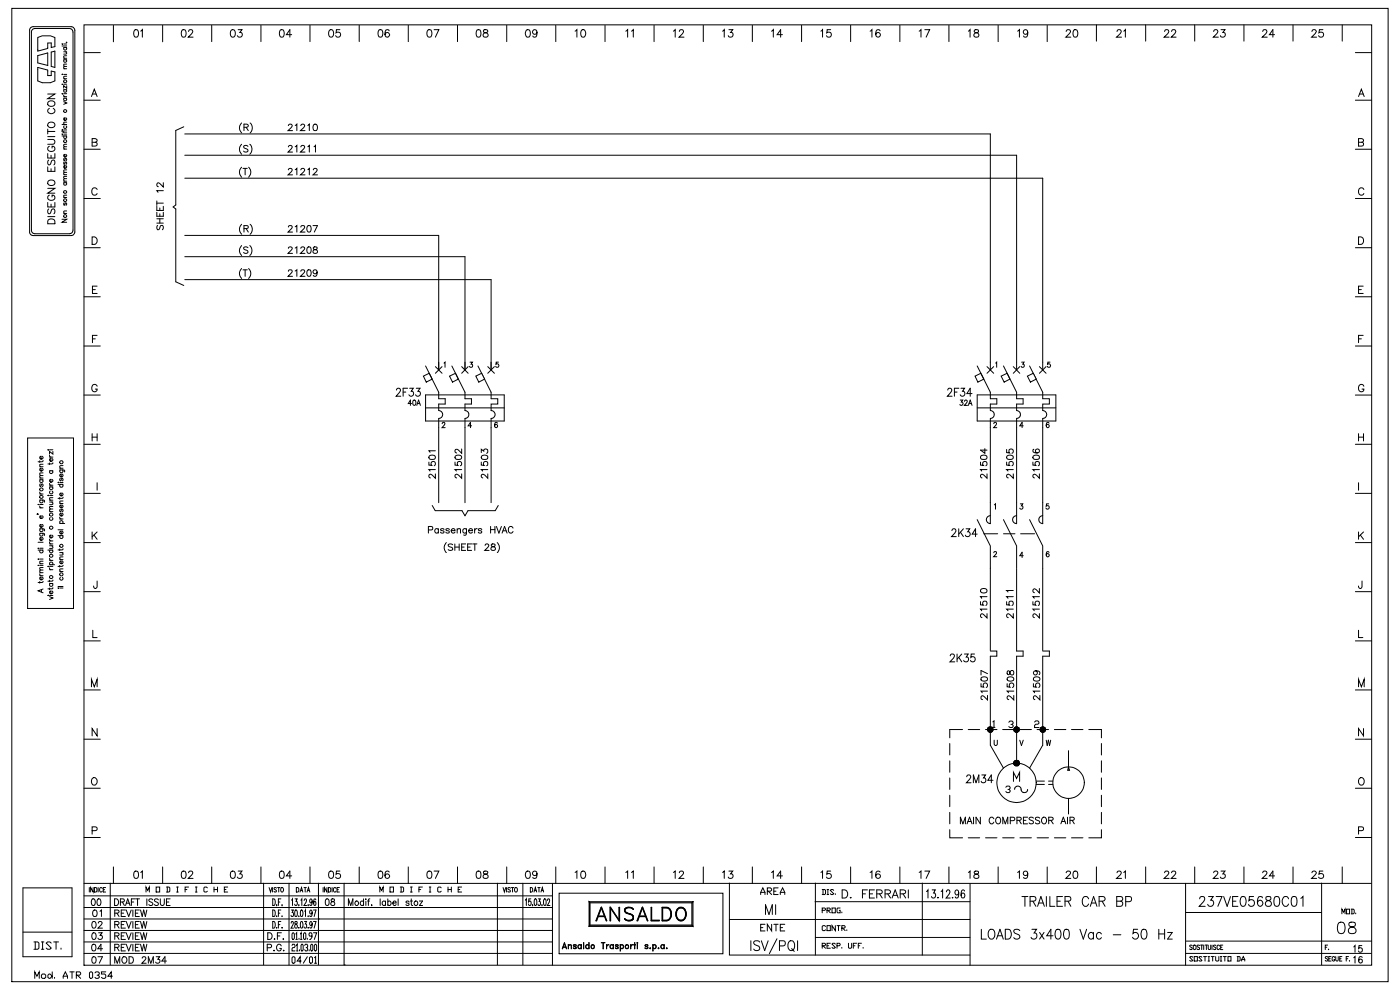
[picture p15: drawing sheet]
<svg xmlns="http://www.w3.org/2000/svg" width="297mm" height="210mm" viewBox="0 0 297 210" stroke-linecap="round" stroke-linejoin="round" font-family="sans-serif">
<g fill="none" stroke="#000" stroke-width=".21">
<path d="M39.2 37.8h182M39.2 32.9h176.5M39.2 28.4h170.9M61.2 26.6l.1-.2 .4-.1 .3 .4-.9 1h1M61.2 31.2l.1-.3 .4-.1 .3 .4-.9 1.1h1M61.2 36l.1-.2 .4-.1 .3 .4-.9 1h1M62.6 26.6l.4-.3v1.4M62.6 31.1l.4-.3v1.5M62.6 36l.4-.3v1.4M63.8 26.6l.2-.2 .3-.1 .3 .4-.9 1h1M63.8 31.2l.2-.3 .3-.1 .3 .4-.9 1.1h1M63.8 36l.2-.2 .3-.1 .3 .4-.9 1h1"/>
<path d="M65.3 26.6l.3-.3v1.4M65.3 31.1l.3-.3v1.5M65.3 36l.3-.3v1.4M66.5 36l.1-.2 .4-.1 .3 .4-.9 1h.9M66.6 26.4a.45 .45 0 0 1 .7 .2v.3a.58 .58 0 0 1-.5 .8 .83 .83 0 0 1-.2-1.3zM66.6 31.1l.3-.3v1.5M93.1 84.6h1.3v1.1h-1.3v1.4a.85 .85 0 0 1 .8 .8 .85 .85 0 0 1-.8 .9M98.6 84.6h1.4v1.1h-1.4l.1 1.4a.83 .83 0 0 1 .7 .9 .83 .83 0 0 1-.8 .8M210.9 157v.8l.3 .3 .3-.1 .1-1M215.7 154.2v7.7M216.3 157l.4 1.1 .4-1.1M221.9 157l.2 1.1 .3-1.1 .2 1.1 .3-1.1"/>
<path d="M213.4 167l.2-.3h.5l.2 .5-.2 .2h-.3M214.1 167.4l.2 .3-.2 .4h-.5l-.2-.2M215 165.7v-1.9l.7 1.3 .6-1.3v1.9M215.2 167.4l.2-.5 .6-.2 .5 .4 .2 .6a.68 .68 0 0 0 .7 .4 .68 .68 0 0 0 .6-.7M19.5 190.7h.4l.2 .2v.9l-.2 .3-.4-.1-.1-.2v-.5zM19.6 195.5a.44 .44 0 0 1 .7 .2l.1 .4a.63 .63 0 0 1-.5 .8 .94 .94 0 0 1-.3-1.4zM19.9 193.1a.45 .45 0 0 1 .6 .2l.1 .3a.58 .58 0 0 1-.5 .8 .83 .83 0 0 1-.2-1.3zM20.7 190.7h.4l.2 .2v.9l-.2 .3-.4-.1-.1-.2v-.5zM20.8 195.8l.3-.3h.4l.2 .2-.3 .5-.6 .7h.9M21.2 193.3l.3-.3v1.4M24.3 190.7a.72 .72 0 0 1 .9 .7 .72 .72 0 0 1-.9 .7zM24.3 193.7l.8-.1 .2-.2-.1-.2-.9-.2v1.4"/>
<path d="M24.3 196.1h.8l.2-.3-.1-.2-.9-.1v1.4M24.8 193.7l.5 .7M24.8 196.1l.5 .8M25.5 191.3h.8v-.6h-.8v1.4M25.7 193.7h.5M25.7 196.1h.5M26 191.3l.4 .8M26.6 193h-.9v1.4h.9M26.6 195.5h-.9v1.4h.9M26.6 192.1l.5-1.4 .5 1.4M26.8 193l.5 1.4 .5-1.4M26.8 195.5l.5 1.4 .5-1.4"/>
<path d="M26.8 191.6h.6M27.9 191.3h.5M28.2 193v1.4M28.2 195.5v1.4M28.6 190.7h-.7v1.4M28.7 193.7h.5M28.7 196.1h.5M28.8 190.7h.8M29.2 190.7v1.4M29.6 193h-.9v1.4h.9M29.6 195.5h-.9v1.4h.9M29.8 193l.4 1.4 .3-1.4 .3 1.4 .4-1.4"/>
<path d="M29.8 195.5l.4 1.4 .3-1.4 .3 1.4 .4-1.4M31.2 190.7v1.4M32.4 190.9l-.3-.2h-.4v.5l.6 .3 .1 .4-.3 .2-.5-.2M33.6 190.9l-.3-.2-.5 .2 .1 .3 .6 .3v.5l-.4 .1-.3-.2M34 190.7v.9l.4 .5 .4-.2 .1-1.2M35.3 191.3h.5M36.1 190.7h-.8v1.4h.8M57.9 190.7h.2a.98 .98 0 0 1 0 1.4h-.2zM57.9 193a.78 .78 0 0 1 .6 .6 .78 .78 0 0 1-.3 .8h-.3zM57.9 195.5h.2a.98 .98 0 0 1 0 1.4h-.2zM58.7 191.9v.2zM58.7 194.3h.1"/>
<path d="M58.7 196.7v.2zM59.1 191.3h.3M59.1 193.7h.3M59.1 196.1h.3M59.6 190.7h-.5v1.4M59.6 193h-.5v1.4M59.6 195.5h-.5v1.4M59.8 191.9v.2zM59.8 194.3h.1M59.8 196.7v.2zM61.8 195.8l.1-.3h.3v.5l-.5 .9h.6M61.8 193h.4l-.2 .5a.42 .42 0 0 1 .3 .5 .42 .42 0 0 1-.5 .4l-.1-.3"/>
<path d="M61.8 190.9l.3-.2v1.4M62.6 190.7h.4l-.2 .5a.42 .42 0 0 1 .3 .5 .42 .42 0 0 1-.5 .3l-.1-.2M62.6 195.5l-.1 .3a.77 .77 0 0 1 .5 1l-.1 .1a.49 .49 0 0 1-.4-.6 .49 .49 0 0 1 .5-.4v-.4zM62.6 193.1l.2-.1a.9 .9 0 0 1 0 1.4h-.2l-.1-.6zM63.4 194.3h.1M63.4 191.9v.2zM63.4 196.7v.2zM63.8 193.1l.2-.1a.9 .9 0 0 1 0 1.4h-.2l-.1-.6zM63.8 190.9l.2-.2v1.4M63.8 195.5h.2a.93 .93 0 0 1 0 1.4l-.3-.6zM64.5 191l.2-.3h.2v.7l-.4 .7h.6M64.6 195.5h.4l-.2 .5a.42 .42 0 0 1 .2 .5 .42 .42 0 0 1-.4 .3l-.1-.2"/>
<path d="M64.6 193.3l.2-.3v1.4M65.4 194.3h.1M65.4 191.9v.2zM65.4 196.7v.2zM66.2 193.5l-.1 .3a.37 .37 0 0 1-.4-.3 .37 .37 0 0 1 .4-.4l.1 .4a.68 .68 0 0 1-.3 .9l-.2-.2M66.2 191.1l-.1 .4a.37 .37 0 0 1-.4-.4 .37 .37 0 0 1 .4-.4l.1 1.1-.2 .3-.3-.2M66.2 195.9l-.1 .4a.37 .37 0 0 1-.4-.4 .37 .37 0 0 1 .4-.4l.1 1.1-.2 .3-.3-.2M66.5 193h.5l-.4 1.4M66.5 195.5h.5l-.4 1.4M67 190.9l-.2-.2a1 1 0 0 0 0 1.4 .53 .53 0 0 0 0-.9l-.3 .4M159.3 199.5v2.1M161.1 199.8a.7 .7 0 0 0-.7-.3 .7 .7 0 0 0-.5 .5l.2 .3 .9 .4a.52 .52 0 0 1 .1 .6 .52 .52 0 0 1-.4 .3l-.6-.1-.2-.2"/>
<path d="M161.5 199.5l.7 2.1 .7-2.1M162.4 194v-2.1l.7 2.1 .7-2.1v2.1M164.5 191.9v2.1M164.8 199.1l-1.6 3.2M167.5 199.6a.71 .71 0 0 1 .7 0 .71 .71 0 0 1 .4 .7 .87 .87 0 0 1-.2 1 .87 .87 0 0 1-.9 .2 1.4 1.4 0 0 1 0-1.9zM169.2 199.5v2.1M178.6 188.7h.6a.91 .91 0 0 1 .6 .9 .91 .91 0 0 1-.6 .9h-.6zM180.4 190.4h.2zM183 189.6h.6M184 188.7h-1v1.8M184.4 189.6h.7M185.5 188.7h-1.1v1.8h1.1"/>
<path d="M186 189.6l1-.1 .1-.3v-.3l-.3-.2h-.8v1.8M186.6 189.6l.5 .9M187.7 189.6h.8l.3-.2 .1-.3-.4-.4h-.8v1.8M188.3 189.6l.6 .9M189.2 190.5l.7-1.8 .6 1.8M189.5 189.9h.8M191 189.6l.9-.1 .2-.3v-.3l-.4-.2h-.7v1.8M191.6 189.6l.5 .9M192.7 188.7v1.8M196.5 189.1l.3-.4v1.8M197.7 188.7h.7l-.4 .7a.5 .5 0 0 1 .4 .8 .5 .5 0 0 1-.8 0M198.9 190.4h.1z"/>
<path d="M199.6 189.1l.4-.4v1.8M200.8 189.2v-.3a.39 .39 0 0 1 .6 0 .39 .39 0 0 1 0 .5l-.7 1.1h.9M202 190.4h.1zM203.4 189.3l-.2 .4a.47 .47 0 0 1-.6-.4 .47 .47 0 0 1 .6-.4l.2 .4a.83 .83 0 0 1-.5 1.2l-.3-.3M204.6 189l-.3-.3a1.05 1.05 0 0 0 0 1.8 .51 .51 0 0 0 .4-.6 .51 .51 0 0 0-.7-.4l-.1 .4M208.2 197.1v2.1h1M210 197.2a.71 .71 0 0 1 .7 0 .71 .71 0 0 1 .3 .7 .87 .87 0 0 1-.1 .9 .87 .87 0 0 1-.9 .3 1.4 1.4 0 0 1 0-1.9zM211.4 199.2l.7-2.1 .7 2.1M211.7 198.5h.8M213.3 197.1h.6a1.15 1.15 0 0 1 .7 1.1 1.15 1.15 0 0 1-.7 1h-.6zM216.3 197.4a.7 .7 0 0 0-.7-.3 .7 .7 0 0 0-.5 .5l.1 .3 .7 .3a.49 .49 0 0 1 .4 .4 .49 .49 0 0 1-.2 .5 .77 .77 0 0 1-1-.2M216.8 190.2h1.3"/>
<path d="M217.4 190.2v2M218.5 191.1l1.1-.1 .1-.2v-.5l-.4-.1h-.8v2M218.9 197.1h1l-.5 .8a.66 .66 0 0 1 .5 1 .66 .66 0 0 1-1.2-.1M219.1 191.1l.6 1.1M220.1 192.2l.7-2 .7 2M220.4 191.5h.9M220.5 197.8l1 1.4M221.5 197.8l-1 1.4M222 190.2v2M222.7 190.2v2h1.1M223.4 198.5h-1.4l.9-1.4v2.1M224.1 197.2a.6 .6 0 0 1 .9 .3 1.43 1.43 0 0 1-.5 1.7h-.1a1.15 1.15 0 0 1-.5-1.7z"/>
<path d="M224.2 191.1h.7M225.4 190.2h-1.2v2h1.2M225.9 197.2a.61 .61 0 0 1 .9 .3v.5a.93 .93 0 0 1-.5 1.2h-.2a1.45 1.45 0 0 1-.2-2zM225.9 191.1h.8a.5 .5 0 0 0 .5-.4 .5 .5 0 0 0-.5-.5h-.8v2M226.6 191.1l.6 1.1M229.1 197.1l.7 2.1 .7-2.1M230.9 190.7a.69 .69 0 0 0-.8-.5 .69 .69 0 0 0-.5 .7 .87 .87 0 0 0 .1 1 .87 .87 0 0 0 .9 .2l.3-.4M231.3 192.2l.7-2 .7 2M231.5 191.5h.9M232 198.1a.66 .66 0 0 0-1.1 0 .66 .66 0 0 0 .2 1 .51 .51 0 0 0 .9-.2M232 197.8v1.4M233.2 191.1l1-.1a.48 .48 0 0 0 .2-.5 .48 .48 0 0 0-.4-.3h-.8v2"/>
<path d="M233.6 198.1a.63 .63 0 0 0-.9-.1 .63 .63 0 0 0 0 .9 .53 .53 0 0 0 .5 .3 .53 .53 0 0 0 .4-.3M233.8 191.1l.6 1.1M236.1 198.3h1.7M236.9 191.1h.8a.55 .55 0 0 1 .5 .6 .55 .55 0 0 1-.5 .5h-.8v-2h.8a.49 .49 0 0 1 .4 .3 .49 .49 0 0 1-.1 .5l-.3 .1M238.8 191.3h.8a.55 .55 0 0 0 .4-.6 .55 .55 0 0 0-.4-.5h-.8v2M241.3 197.1h-.8l-.2 .9a.68 .68 0 0 1 1.1 0 .68 .68 0 0 1-.2 1 .68 .68 0 0 1-1-.2M242.3 197.2a.61 .61 0 0 1 .9 .3 1.76 1.76 0 0 1-.2 1.6 .56 .56 0 0 1-.9-.3 1.82 1.82 0 0 1 .2-1.6zM245.8 197.1v2.1M245.8 198.1h1.3M247.1 197.1v2.1M247.7 197.8h1l-1 1.4h1M254.5 190.7l.1-.4 .2-.1h.6l.2 .3-.3 .8-.9 .9h1.3"/>
<path d="M256.4 190.2h1l-.6 .7a.65 .65 0 0 1 .5 1.1 .65 .65 0 0 1-1.1-.2M258 190.2h1.2l-.9 2M259.6 190.2l.7 2 .7-2M261.5 191.1h.7M262.6 190.2h-1.1v2h1.1M263.3 190.2a.61 .61 0 0 1 .9 .3 1.09 1.09 0 0 1-.6 1.7 1.45 1.45 0 0 1-.3-2zM265.9 190.2h-.9l-.1 .8a.67 .67 0 0 1 1 0 .67 .67 0 0 1-.1 1 .67 .67 0 0 1-.9-.2M267.8 190.4a.54 .54 0 0 0-.8-.2 1.34 1.34 0 0 0 .3 2 .6 .6 0 0 0 .6-.5 .6 .6 0 0 0-.5-.7 .6 .6 0 0 0-.7 .5M268.6 190.2a.47 .47 0 0 0 .2 .7 .75 .75 0 0 1 .8 .4 .75 .75 0 0 1-.1 .8 .72 .72 0 0 1-1.1-.3 1.03 1.03 0 0 1 1.1-1l.1-.4a.71 .71 0 0 0-1-.2zM270.5 190.2a.64 .64 0 0 1 .9 .3l.1 .5a.89 .89 0 0 1-.7 1.2 1.19 1.19 0 0 1-.5-1.7zM273.3 190.7a.69 .69 0 0 0-.8-.5 .69 .69 0 0 0-.5 .7 .9 .9 0 0 0 .2 1 .9 .9 0 0 0 .9 .2l.2-.4M274.1 190.2a.64 .64 0 0 1 1 .3v.5a.89 .89 0 0 1-.7 1.2 1.19 1.19 0 0 1-.4-1.7z"/>
<path d="M275.9 190.5l.5-.3v2M165.3 200.6h.9a.56 .56 0 0 0 .4-.5 .56 .56 0 0 0-.4-.6h-.9v2.1M167.9 201.2l.6 .6M287.2 203.1l.2-.2v1.4M287.2 200.8l.2-.2v1.4M288.9 200.6h-.6l-.1 .6a.45 .45 0 0 1 .7-.1 .45 .45 0 0 1-.1 .7 .45 .45 0 0 1-.6-.1M289 203.1l-.3-.2a.74 .74 0 0 0-.5 .7 .74 .74 0 0 0 .4 .7 .42 .42 0 0 0 .4-.4 .42 .42 0 0 0-.3-.5 .42 .42 0 0 0-.5 .4"/>
</g>
<g fill="#fff" stroke="#000" stroke-width=".21">
<path d="M95.4 79.8l1.2-.6 .6 1.2-1.2 .6z"/>
<path d="M89.8 79.8l1.3-.6 .6 1.2-1.3 .6z"/>
</g>
<g fill="none" stroke="#000" stroke-width=".21">
<path d="M90.3 77.6l2.8 5.6v1.4M92.4 77.8l1.4 1.4M93.1 76.8v1.7M93.8 77.8l-1.4 1.4M95.8 77.6l2.8 5.6v1.4M97.9 77.8l1.4 1.4M98.6 76.8v1.7M99.3 77.8l-1.4 1.4M101.4 77.6l2.8 5.6v1.4M103.5 77.8l1.4 1.4M104.2 76.8v1.7M104.9 77.8l-1.4 1.4"/>
<path d="M90.3 86.5h16.7M90.3 83.8h16.7v5.5h-16.7zM93.1 88.8v1.9M98.6 88.8v1.9M104.2 88.8v1.9"/>
</g>
<path d="M100.9 79.8l1.3-.6 .6 1.2-1.2 .6z" fill="#fff" stroke="#000" stroke-width=".21"/>
<g fill="none" stroke="#000" stroke-width=".21">
<path d="M94.2 77l.2-.2v1.1M99.7 76.8h.5l-.3 .4a.35 .35 0 0 1 .3 .6 .35 .35 0 0 1-.6-.1M105.7 76.8h-.4l-.1 .5a.37 .37 0 0 1 .5 0 .37 .37 0 0 1 0 .5 .37 .37 0 0 1-.5-.1M84.1 82.7l.1-.3h.5l.2 .4-.9 1.2h1M85.5 83.2h.6M86.5 82.4h-1v1.6M86.9 82.4h.8l-.5 .6a.52 .52 0 0 1 .5 .8 .52 .52 0 0 1-1-.1M87.3 85.6h-.7l.5-.7v1.1M87.7 84.9h.1a.6 .6 0 0 1 .4 .5 .6 .6 0 0 1-.4 .6l-.2-.2zM88.3 82.4h.8l-.4 .6a.54 .54 0 0 1 .4 .8 .54 .54 0 0 1-.9-.1M88.4 86l.4-1.1 .4 1.1M88.5 85.6h.5"/>
<path d="M93.8 89.9l.2-.3 .4 .2-.6 .9h.6M100 90.3h-.7l.5-.7v1.1M104.2 84.6h1.4v1.1h-1.4v1.4a.85 .85 0 0 1 .8 .9 .85 .85 0 0 1-.8 .8M105.5 89.8l-.1-.1a.54 .54 0 0 0-.6 .4 .54 .54 0 0 0 .4 .6 .33 .33 0 0 0 .4-.3 .33 .33 0 0 0-.3-.3 .33 .33 0 0 0-.4 .2M208 98v.7h.6a.49 .49 0 0 1 0-.7 .49 .49 0 0 1 .7 .1 .49 .49 0 0 1-.2 .7M208.1 96.7l.5-.2 .5 .1 .3 .5-.3 .3h-.9l-.2-.3zM208.9 95.2v.9l-.9-.6h1.4M209.4 99.6h-1.4l.2 .3M210.1 90.7v20.4l-.2-.1a.83 .83 0 0 1-.7-.9 .83 .83 0 0 1 .9-.7M201.9 112.5l.2-.3h.4l.3 .5-.9 1.1h.9M203.4 112.2v1.6M203.7 112.9l.7 .9"/>
<path d="M204.4 112.2l-1 1.1M204.9 112.2h.8l-.4 .6a.52 .52 0 0 1 .4 .8 .52 .52 0 0 1-.9-.1M207.3 110.2l2.8 5.6v4.7M207.3 113.3h-1.1l.7-1.1v1.6M208.7 113.2h2.9M209.4 100.5v.9l-.7-.6-.5-.2-.2 .2v.3l.3 .3M210.8 117.2l.1-.2h.3l.2 .3-.6 .8h.7M210.9 107.1l.3-.2v1.1M212.9 110.2l2.8 5.6v4.7M212.9 113.2h2.4M215.7 106.6l-.1 4.5a.85 .85 0 0 1-.8-.9 .85 .85 0 0 1 .9-.8M216.4 106.9h.6l-.3 .4a.35 .35 0 0 1 .2 .6 .35 .35 0 0 1-.6-.1"/>
<path d="M216.5 113.2h3M217.1 117.9h-.8l.5-.8v1.2M218.4 110.2l2.8 5.6v4.7M221.2 106.6v4.5a.85 .85 0 0 1-.9-.9 .85 .85 0 0 1 .9-.8M222.5 106.9h-.5l-.1 .5a.37 .37 0 0 1 .6-.1 .37 .37 0 0 1-.1 .6 .37 .37 0 0 1-.5-.1M222.5 117.2v-.1a.54 .54 0 0 0-.7 .4 .54 .54 0 0 0 .4 .6 .33 .33 0 0 0 .4-.3 .33 .33 0 0 0-.3-.3 .33 .33 0 0 0-.4 .2"/>
</g>
<g fill="#fff" stroke="#000" stroke-width=".21">
<path d="M215.1 161.9h.6z"/>
<path d="M215.1 162l.6-.1z"/>
<path d="M215.1 162.1l.6-.2z"/>
<path d="M215.2 162.1l.5-.2z"/>
<path d="M215.2 162.2l.5-.3z"/>
<path d="M215.7 161.9l-.4 .4z"/>
<path d="M215.7 161.9l-.3 .4z"/>
<path d="M215.7 161.9l-.3 .5z"/>
<path d="M215.7 161.9l-.2 .5z"/>
<path d="M215.7 161.9l-.1 .5z"/>
<path d="M215.7 161.9v.5z"/>
<path d="M215.7 161.9l.1 .5z"/>
<path d="M215.7 161.9l.2 .5z"/>
<path d="M215.7 161.9l.2 .4z"/>
<path d="M215.7 161.9l.3 .4z"/>
<path d="M215.7 161.9l.3 .3z"/>
<path d="M215.7 161.9l.4 .3z"/>
<path d="M215.7 161.9l.4 .2z"/>
<path d="M215.7 161.9l.5 .1z"/>
<path d="M215.7 161.9h.5z"/>
<path d="M215.7 161.9l.5-.1z"/>
<path d="M215.7 161.9l.5-.2z"/>
<path d="M215.7 161.9l.4-.2z"/>
<path d="M215.7 161.9l.4-.3z"/>
<path d="M216 161.5l-.3 .4z"/>
<path d="M216 161.4l-.3 .5z"/>
<path d="M215.9 161.4l-.2 .5z"/>
<path d="M215.8 161.4l-.1 .5z"/>
<path d="M215.8 161.3l-.1 .6z"/>
<path d="M215.7 161.3v.6z"/>
<path d="M215.6 161.3l.1 .6z"/>
<path d="M215.5 161.3l.2 .6z"/>
<path d="M215.4 161.4l.3 .5z"/>
<path d="M215.3 161.4l.4 .5z"/>
<path d="M215.2 161.5l.5 .4z"/>
<path d="M215.2 161.6l.5 .3z"/>
<path d="M215.1 161.7l.6 .2z"/>
<path d="M215.1 161.8l.6 .1z"/>
</g>
<g fill="none" stroke="#000" stroke-width=".21">
<path d="M2.5 1.8h292v206.4h-292zM6.5 5.8l.4-.1h8.3l.4 .1 .3 .6-.1 43-.2 .4-.4 .2h-8.2a.79 .79 0 0 1-.7-.8v-42.9zM6.9 6.3l.4-.3h7.5l.6 .4 .1 .4v42.1l-.1 .3-.6 .4h-7.4a.73 .73 0 0 1-.7-.8v-42.2zM8 8l1-.4h1.7l.9 .4v1.9l-.7 .2v-1h-.8v1.2l-2.1 .5zM8 14.3l2.1 .6v1.1h.8v-.9l.7 .2v1.9l-.9 .3h-1.7l-1-.3zM8 11.8l2.1-.6v2.7l-2.1-.6zM10.1 19.9h1.5l-1.5 1h1.5M10.9 11l.7-.2v3.5l-.7-.2zM13.2 19.9h.1M13.2 17.9h.1M13.2 9.4h.1M13.2 9.8h.9"/>
<path d="M13.2 15.8h.1M13.5 19.9h.6M13.5 19h.6M13.5 17.9h.6M13.5 16.7h.6M13.5 15.8h.6M13.5 14.6h.6M13.5 12.7h.6M13.5 12.4h.6M13.5 11h.6M13.5 10.1h.6M13.5 9.3h.6"/>
<path d="M13.6 19a.3 .3 0 0 0 0 .5 .3 .3 0 0 0 .4 0 .3 .3 0 0 0 0-.5M13.6 12.7a.3 .3 0 0 0 0 .4 .3 .3 0 0 0 .4 0 .3 .3 0 0 0 0-.4M13.6 10.1a.32 .32 0 0 0 0 .4 .32 .32 0 0 0 .4 0 .32 .32 0 0 0 0-.4M13.9 11l.2 .2v.2l-.6 .1M14 9h.1M14.1 18.2v.5l-.6-.5v.5M14.1 16.2h-.6l.2 .5M14.1 14.1h-.6v.3l.2 .2M14.1 13.6h-.6l.2 .5M14.1 11.8l-.6 .1 .2 .5M17.8 5.3h273.2v199.4h-273.2zM17.8 11.2h3.5"/>
<path d="M19.6 19.9h.8M24.1 5.4v3.5M28.6 6.4a.51 .51 0 0 1 .7 .2l.1 .4a.69 .69 0 0 1-.6 .9 1.06 1.06 0 0 1-.2-1.5zM29.8 6.6l.4-.3v1.6M34.5 5.4v3.5M38.7 6.4a.49 .49 0 0 1 .7 .2l.1 .4a.69 .69 0 0 1-.6 .9 1.06 1.06 0 0 1-.2-1.5zM40 6.7l.3-.4 .4 .1 .2 .2-.2 .5-.8 .8h1.1M44.9 5.4v3.4M49.1 6.4l.2-.1a.82 .82 0 0 1 .6 .8 .82 .82 0 0 1-.6 .8 .99 .99 0 0 1-.2-1.5zM50.5 6.3h.8l-.4 .6a.53 .53 0 0 1 .4 .8 .53 .53 0 0 1-1-.1M55.4 5.4v3.4M59.5 6.4a.49 .49 0 0 1 .7 .2l.1 .4a.69 .69 0 0 1-.6 .9 1.06 1.06 0 0 1-.2-1.5z"/>
<path d="M61.9 7.4h-1.2l.8-1.1v1.6M65.8 5.4v3.4M70 6.4l.2-.1a.82 .82 0 0 1 .6 .8 .82 .82 0 0 1-.6 .8 .99 .99 0 0 1-.2-1.5zM72.1 6.3h-.7l-.1 .7a.55 .55 0 0 1 .8 0 .55 .55 0 0 1-.1 .8 .55 .55 0 0 1-.8-.2M76.2 5.4v3.4M80.4 6.4a.49 .49 0 0 1 .7 .2l.1 .4a.7 .7 0 0 1-.6 .9 1.03 1.03 0 0 1-.2-1.5zM82.5 6.5a.44 .44 0 0 0-.6-.1l-.2 .2a.77 .77 0 0 0 .5 1.3 .48 .48 0 0 0 .4-.5 .48 .48 0 0 0-.4-.5 .48 .48 0 0 0-.5 .5M86.6 5.4v3.4M90.8 6.4a.51 .51 0 0 1 .7 .2l.1 .4a.69 .69 0 0 1-.6 .9 .99 .99 0 0 1-.2-1.5zM92.1 6.3h1l-.7 1.6M97 5.4v3.4M101.2 6.4a.49 .49 0 0 1 .8 .2v.4a.7 .7 0 0 1-.5 .9 1.03 1.03 0 0 1-.3-1.5z"/>
<path d="M102.6 6.4v.4l.5 .2a.46 .46 0 0 1 .4 .4 .46 .46 0 0 1-.3 .5l-.6-.1-.1-.2a.74 .74 0 0 1 .9-.8l.1-.3a.61 .61 0 0 0-.9-.1zM107.5 5.4v3.4M111.7 6.4a.51 .51 0 0 1 .7 .2l.1 .4a.69 .69 0 0 1-.6 .9 .99 .99 0 0 1-.2-1.5zM113.9 6.8a.48 .48 0 0 1-.6 .4 .48 .48 0 0 1-.2-.7 .48 .48 0 0 1 .7 0l.1 .3a.76 .76 0 0 1-.6 1.1l-.3-.3M117.9 5.4v3.4M122 6.6l.4-.3v1.6M123.4 6.4a.49 .49 0 0 1 .7 .2 .74 .74 0 0 1 .1 .9 .74 .74 0 0 1-.8 .3l-.2-.6zM128.3 5.4v3.4M132.8 6.6l.3-.3v1.6M133.9 6.6l.4-.3v1.6M138.7 5.4v3.4M142.8 6.6l.4-.3v1.6"/>
<path d="M144.1 6.7l.3-.4 .5 .1 .1 .2-.2 .5-.8 .8h1.1M149.2 5.4v3.4M153.3 6.6l.3-.3v1.6M154.6 6.3h.8l-.4 .6a.51 .51 0 0 1 .4 .8 .51 .51 0 0 1-.9-.1M159.6 5.4v3.4M163.7 6.6l.3-.3v1.6M166 7.4h-1.1l.7-1.1v1.6M170 5.4v3.4M174.1 6.6l.4-.3v1.6M176.2 6.3h-.7l-.1 .7a.55 .55 0 0 1 .8 0 .55 .55 0 0 1-.1 .8 .55 .55 0 0 1-.8-.2M180.4 5.4v3.4M184.6 6.6l.4-.3v1.6"/>
<path d="M186.7 6.5l-.3-.2a.84 .84 0 0 0-.6 .8 .84 .84 0 0 0 .5 .8 .49 .49 0 0 0 .5-.5 .49 .49 0 0 0-.5-.5 .49 .49 0 0 0-.5 .5M190.9 5.4v3.4M195 6.6l.4-.3v1.6M196.2 6.3h1l-.7 1.6M201.3 5.4v3.4M205.4 6.6l.4-.3v1.6M206.8 6.4l-.1 .3 .2 .2a.58 .58 0 0 1 .6 .2 .58 .58 0 0 1 0 .7l-.5 .1-.4-.3a.8 .8 0 0 1 .9-.8l.1-.3a.58 .58 0 0 0-.8-.1zM211.7 5.4v3.4M215.9 6.6l.4-.3v1.6M218 6.8a.48 .48 0 0 1-.6 .4 .48 .48 0 0 1-.2-.7 .48 .48 0 0 1 .7 0l.1 .3a.76 .76 0 0 1-.6 1.1l-.3-.3M222.1 5.4v3.4M226.2 6.7l.3-.4 .4 .1 .2 .2-.3 .5-.7 .8h1.1"/>
<path d="M227.8 6.4a.51 .51 0 0 1 .8 .2v.4a.69 .69 0 0 1-.6 .9 1.06 1.06 0 0 1-.2-1.5zM232.6 5.3v3.4M237 6.7l.2-.4 .5 .1 .1 .2-.2 .5-.7 .8h1M238.4 6.6l.3-.3v1.6M243 5.3v3.4M247.1 6.7l.2-.4 .5 .1 .1 .2-.2 .5-.8 .8h1.1M248.5 6.7l.3-.4 .5 .1 .1 .2-.2 .5-.7 .8h1M253.4 5.3v3.4M257.5 6.7l.3-.4 .4 .1 .1 .2-.2 .5-.7 .8h1M259 6.3h.9l-.5 .6a.53 .53 0 0 1 .4 .8 .53 .53 0 0 1-.9-.1M263.9 5.3v3.4M267.9 6.7l.2-.4 .5 .1 .1 .2-.2 .5-.7 .8h1"/>
<path d="M270.4 7.4h-1.1l.7-1.1v1.6M274.3 5.3v3.4M278.3 6.7l.3-.4 .4 .1 .2 .2-.2 .5-.8 .8h1.1M280.6 6.3h-.7l-.1 .7a.56 .56 0 0 1 .8-.1 .56 .56 0 0 1-.1 .9 .56 .56 0 0 1-.8-.2M284.7 5.3v3.4M287.5 11.2h3.5M288.4 19.9h.8M10.1 39.9h1.5l-1.5 1.1h1.5M10.1 35.4v.9h1.5v-.9M10.1 32.6v.9h1.5v-.9M10.1 29.6h1.1l.4 .4a.49 .49 0 0 1-.4 .6h-1.1M10.1 29h1.5"/>
<path d="M10.1 27.9h1.5M10.1 27.4v1M10.2 38.5a.76 .76 0 0 1 .9-.3 .76 .76 0 0 1 .5 .9 .76 .76 0 0 1-1 .3 .76 .76 0 0 1-.4-.9zM10.3 34l-.2 .3 .2 .7 .4-.2 .3-.7 .2-.1h.2l.2 .3-.2 .7M10.3 26a.7 .7 0 0 1 1-.1 .7 .7 0 0 1 .1 1 .7 .7 0 0 1-1 .1 .7 .7 0 0 1-.1-1zM10.3 21.5a.7 .7 0 0 1 1-.1 .7 .7 0 0 1 .1 1 .7 .7 0 0 1-1 .1 .7 .7 0 0 1-.1-1zM10.5 31a.56 .56 0 0 0-.4 .7 .56 .56 0 0 0 .6 .4 .62 .62 0 0 0 .8-.2 .62 .62 0 0 0-.2-.9h-.3v.4M10.5 23a.63 .63 0 0 0-.3 .8 .63 .63 0 0 0 .8 .3 .59 .59 0 0 0 .6-.5 .59 .59 0 0 0-.3-.6M10.8 32.9v.6M10.8 35.8v.5M13.2 28.5h.1M13.2 27.8l.2 .2h.7"/>
<path d="M13.2 28.8h.9M13.2 26.4h.9M13.2 27.6h.1M13.5 21.6l.6 .3-.6 .2M13.5 20.2l.3 .3M13.5 38.7h.6M13.5 38.4h.6M13.5 37.1h.6M13.5 31.6h.6M13.5 28.4h.6M13.5 27.8v.3M13.5 27.6h.6"/>
<path d="M13.5 20.8h.6M13.5 20.5h.6M13.6 38.7a.3 .3 0 0 0 0 .5 .3 .3 0 0 0 .4 0 .3 .3 0 0 0 0-.5M13.6 34.3v.6l.3-.5h.2v.3l-.1 .2M13.6 33.6l-.1 .4h.2l.3-.4 .1 .2-.1 .3M13.6 28.8a.3 .3 0 0 0 0 .5 .3 .3 0 0 0 .4 0 .3 .3 0 0 0 0-.5M13.6 26.7a.32 .32 0 0 0 0 .4 .32 .32 0 0 0 .4 0 .32 .32 0 0 0 0-.4M13.6 20.8a.32 .32 0 0 0 0 .5 .32 .32 0 0 0 .4 0 .32 .32 0 0 0 0-.5M14 35.1a.31 .31 0 0 1 .1 .5 .31 .31 0 0 1-.5 0 .31 .31 0 0 1 .2-.5v.6M14 32.8a.31 .31 0 0 1 .1 .4 .31 .31 0 0 1-.5 0 .31 .31 0 0 1 .2-.4v.5M14 25a.31 .31 0 0 1 .1 .5 .31 .31 0 0 1-.5 0 .31 .31 0 0 1 .2-.5v.6M14.1 37.9l-.6 .1 .2 .4"/>
<path d="M14.1 37.4h-.6v.3l.2 .2M14.1 36.6h-.6l.2 .5M14.1 36l-.6 .1 .2 .5M14.1 31.1l-.6 .1 .2 .4M14.1 30.6l-.6 .1 .2 .4M14.1 25.9h-.6v.3l.2 .2M17.8 31.7h3.5M17.8 21.3h3.5M19.4 20.5l.6-1.6 .6 1.6M19.5 30.2h.7l.4 .3a.4 .4 0 0 1-.4 .5h-.7v-1.6h.7l.3 .2v.4l-.3 .2M287.5 31.7h3.5M287.5 21.3h3.5"/>
<path d="M288.2 30.2l1 .1v.5l-.3 .2h-.7v-1.6h.7l.3 .2v.4l-.3 .2M288.2 20.5l.6-1.6 .6 1.6M10.1 42.9v1h1.5v-1M10.1 45.9h1.5M10.3 46.6l.4-.2 .7 .2 .2 .4v.5h-1.5v-.5zM10.3 44.3l-.2 .4 .2 .6 .4-.1 .3-.7 .2-.2h.2l.2 .4-.2 .6M10.5 41.4a.56 .56 0 0 0-.4 .6 .56 .56 0 0 0 .6 .5 .62 .62 0 0 0 .8-.3 .62 .62 0 0 0-.2-.8h-.3v.4M10.8 43.3v.6M13.2 46.5h.9l-.9 .6h.9M13.5 45.3h.6M13.5 41.9h.6M13.6 43v.5l.3-.4h.2v.2l-.1 .2"/>
<path d="M14.1 44.7l-.6 .1 .2 .5M14.1 41.4h-.6l.2 .5M17.8 52.5h3.5M17.8 42.1h3.5M19.5 50.2h.6a.85 .85 0 0 1 .5 .8 .85 .85 0 0 1-.5 .8h-.6zM20.6 40.2a.64 .64 0 0 0-.9-.3 .64 .64 0 0 0-.2 .9 .59 .59 0 0 0 .4 .6 .59 .59 0 0 0 .7-.4M93.1 49.9v28.6M98.6 54.4v24.1M104.2 59.3v19.2M287.5 52.5h3.5M287.5 42.1h3.5M288.2 50.2h.5a.85 .85 0 0 1 .6 .8 .85 .85 0 0 1-.6 .8h-.5z"/>
<path d="M289.3 40.2a.64 .64 0 0 0-.9-.3 .64 .64 0 0 0-.2 .9 .59 .59 0 0 0 .4 .6 .59 .59 0 0 0 .7-.4M17.8 73.4h3.5M17.8 62.9h3.5M19.6 71.9h.6M19.6 61.4h.6M20.6 71.1h-1v1.6M20.6 60.7h-1v1.5h1M287.5 73.4h3.5M287.5 62.9h3.5M288.2 71.9h.6M288.2 61.4h.6M289.2 71.1h-1v1.6"/>
<path d="M289.2 60.7h-1v1.5h1M5.9 92.9h9.7v36.2h-9.7zM8.4 97.7v.4M8.4 99h.7M9 99.3a.32 .32 0 0 1 .1 .5 .32 .32 0 0 1-.5 0 .32 .32 0 0 1 .1-.5v.6M9 96.8a.32 .32 0 0 1 .1 .5 .32 .32 0 0 1-.5 0 .32 .32 0 0 1 .1-.5v.6M9.1 98.5h-.6v.4l.1 .1M9.1 97.7l-.2 .2h-.8M10.2 95.5h.1M10.5 96.6v.2l.3 .2M10.5 98.2v.3M10.5 99.8h.7"/>
<path d="M10.5 97h.7M10.5 95.4h.7M10.7 99.8a.33 .33 0 0 0-.1 .5 .33 .33 0 0 0 .5 0 .33 .33 0 0 0-.1-.5M11 97.3a.31 .31 0 0 1 .1 .4 .31 .31 0 0 1-.5 0 .31 .31 0 0 1 .1-.4l.1 .5M11.2 98.2l-.2 .2h-.8M11.2 95.8v.5l-.7-.5v.5M12.7 99.7h.9l.1 .4M12.7 99.3h.7M12.8 99.7a.34 .34 0 0 0 0 .5 .34 .34 0 0 0 .5 0 .34 .34 0 0 0-.1-.5M13.4 98.8h-.7v.3l.2 .2M17.8 94.2h3.5M17.8 83.8h3.5"/>
<path d="M19.5 92v1.5M19.5 92.7h1.1M20.6 81.9a.58 .58 0 0 0-.7-.4 .58 .58 0 0 0-.4 .6v.4a.56 .56 0 0 0 .5 .6 .56 .56 0 0 0 .6-.6h-.4M20.6 92v1.5M213.5 98v.7h.6a.49 .49 0 0 1 0-.7 .49 .49 0 0 1 .8 .1 .49 .49 0 0 1-.2 .7M213.5 95.3v.7l.6 .1a.49 .49 0 0 1 0-.8 .49 .49 0 0 1 .8 .1 .49 .49 0 0 1-.2 .7M213.6 96.7l.5-.2a.63 .63 0 0 1 .8 .6 .83 .83 0 0 1-1.4 0zM214.9 99.6h-1.4l.3 .3M215.7 90.7v15.9M219.1 98v.7h.6a.49 .49 0 0 1 0-.7 .49 .49 0 0 1 .7 .1 .49 .49 0 0 1-.2 .7M219.2 96.7l.5-.2a.58 .58 0 0 1 .8 .6v.2l-.6 .2a.58 .58 0 0 1-.8-.6zM219.3 95.3h-.1a.44 .44 0 0 0 .2 .7h.9a.43 .43 0 0 0 0-.7 .43 .43 0 0 0-.6 .2 .43 .43 0 0 0 .3 .6"/>
<path d="M220.5 99.6h-1.4l.3 .3M221.2 90.7v15.9M287.5 94.2h3.5M287.5 83.8h3.5M288.2 92.7h1M288.2 92v1.5M289.2 92v1.5M289.3 81.9a.58 .58 0 0 0-.6-.4 .58 .58 0 0 0-.5 .6v.4a.56 .56 0 0 0 .5 .6 .56 .56 0 0 0 .6-.6h-.4M7.9 109l.3 .1M8.1 120h.1M8.1 118.6h.1M8.1 116.7h1"/>
<path d="M8.1 115h1M8.1 116.4h.1M8.1 107h.1M8.4 113.1l1 .1v.4M8.4 112.2h1v.4M8.4 107.3l.1 .3 .2 .1M8.4 106.1h1v.4M8.4 104.4l.1 .2 .2 .2M8.4 119.9h.7M8.4 119.6h.7M8.4 118.6h.7M8.4 116.3h.7"/>
<path d="M8.4 107.7h.7M8.4 107h.7M8.4 104.8h.7M8.4 101.8h.7M8.4 101.4h.7M8.6 116.7a.33 .33 0 0 0-.1 .5 .33 .33 0 0 0 .5 0 .33 .33 0 0 0 0-.5M8.6 113.1a.33 .33 0 0 0-.1 .5 .33 .33 0 0 0 .5 0 .33 .33 0 0 0 0-.5M8.6 112.2a.33 .33 0 0 0-.1 .5 .33 .33 0 0 0 .5 0 .33 .33 0 0 0 0-.5M8.6 106.1a.33 .33 0 0 0-.1 .5 .33 .33 0 0 0 .5 0 .33 .33 0 0 0 0-.5M8.6 102.6l-.2 .2 .2 .4 .2-.5h.3v.3l-.1 .2M8.6 101.8a.33 .33 0 0 0-.1 .4 .33 .33 0 0 0 .5 0 .33 .33 0 0 0 0-.4M9 114a.32 .32 0 0 1 .1 .5 .32 .32 0 0 1-.5 0 .32 .32 0 0 1 .1-.5v.6"/>
<path d="M9 111.2a.33 .33 0 0 1 .1 .5 .33 .33 0 0 1-.5 0 .33 .33 0 0 1 0-.5l.1 .6M9 109.4a.31 .31 0 0 1 0 .5 .31 .31 0 0 1-.4 0 .31 .31 0 0 1 0-.5l.1 .6M9.1 119l-.6 .1v.3l.1 .2M9.1 100.9h-.6v.4l.1 .1M9.1 100.3h-.6l-.1 .3 .2 .3M10.2 116.7h1M10.2 105.1h.1M10.5 118.4v.3l.3 .2M10.5 115v.2l.3 .2M10.5 114.3v.3l.3 .1M10.5 102.5v.3l.3 .1M10.5 119.8h1.1"/>
<path d="M10.5 118.9h.7M10.5 115.8h.7M10.5 115.4h.7M10.5 114.7h.7M10.5 108.5h.7M10.5 106.5h.7M10.5 106.1h.7M10.5 105.1h.7M10.5 103.3h.7M10.5 102.9h.7M10.7 119.8a.32 .32 0 0 1-.1-.5 .32 .32 0 0 1 .5 0 .32 .32 0 0 1-.1 .5M10.7 116.7a.33 .33 0 0 0-.1 .5 .33 .33 0 0 0 .5 0 .33 .33 0 0 0-.1-.5"/>
<path d="M10.7 109.8a.33 .33 0 0 0-.1 .5 .33 .33 0 0 0 .5 0 .33 .33 0 0 0-.1-.5M10.7 104.2a.33 .33 0 0 0-.1 .4 .33 .33 0 0 0 .5 0 .33 .33 0 0 0-.1-.4M10.7 103.3a.33 .33 0 0 0-.1 .5 .33 .33 0 0 0 .5 0 .33 .33 0 0 0-.1-.5M11 115.8l.2 .2-.1 .3h-.6M11 106.5l.2 .4-.7 .1M11 113.5a.32 .32 0 0 1 .2 .5 .32 .32 0 0 1-.5 0 .32 .32 0 0 1 .1-.5v.6M11 101.7a.32 .32 0 0 1 .2 .5 .32 .32 0 0 1-.5 0 .32 .32 0 0 1 .1-.5v.6M11.2 108h-.7v.4l.2 .1M11.2 107.4l-.7 .1v.3l.2 .2M11.2 105.6h-.7v.4l.2 .1M12.4 102.4h.1M12.3 113.6h1.1"/>
<path d="M12.3 112.4h1.1M12.3 102.7h1.1M12.7 109.7l.1 .3 .2 .1M12.7 105.5v.4M12.7 116.4v.4M12.7 119.9v.4M12.7 118.7h.7M12.7 117.2h.7M12.7 111h1M12.7 110.1h.7M12.7 106.8h.7M12.7 102.4h.7"/>
<path d="M12.8 113.6a.34 .34 0 0 0 0 .5 .34 .34 0 0 0 .5 0 .34 .34 0 0 0-.1-.5M12.8 111a.34 .34 0 0 1 0-.5 .34 .34 0 0 1 .5 0 .34 .34 0 0 1-.1 .5M12.8 108l-.1 .2 .1 .4 .3-.5h.2l.1 .3-.2 .2M12.8 102.7a.34 .34 0 0 0 0 .5 .34 .34 0 0 0 .5 0 .34 .34 0 0 0-.1-.5M12.8 101.4l-.1 .2v.4h.2l.2-.5 .1-.1 .2 .2-.2 .4M13.2 117.2l.2 .3-.1 .2h-.6M13.2 119a.33 .33 0 0 1 .1 .5 .33 .33 0 0 1-.5 0 .33 .33 0 0 1 .1-.5l.1 .6M13.2 112.7a.33 .33 0 0 1 .1 .4 .33 .33 0 0 1-.5 0 .33 .33 0 0 1 .1-.4l.1 .6M13.2 108.8a.33 .33 0 0 1 .1 .5 .33 .33 0 0 1-.5 0 .33 .33 0 0 1 .1-.5l.1 .6M13.2 107.1a.34 .34 0 0 1 .1 .5 .34 .34 0 0 1-.5 0 .34 .34 0 0 1 0-.4l.2-.1v.6M13.2 104.6a.33 .33 0 0 1 .1 .5 .33 .33 0 0 1-.5 0 .33 .33 0 0 1 .1-.5l.1 .6M13.2 100.6a.33 .33 0 0 1 .1 .4 .33 .33 0 0 1-.5 0 .33 .33 0 0 1 .1-.4l.1 .6"/>
<path d="M13.4 119.9l-.2 .2h-.9M13.4 118.1l-.7 .1v.2l.2 .3M13.4 116.4l-.2 .2h-.9M13.4 106.3h-.7v.3l.2 .2M13.4 105.5l-.2 .2h-.9M17.8 115.1h3.5M17.8 104.6h3.5M19.5 112.8v1.6M19.9 113.5l.7 .9M20.6 112.8l-1.1 1.1M20.6 102.4v1.6M214.9 100.5v.9l-.6-.6-.5-.2-.2 .1-.1 .4 .4 .3"/>
<path d="M220.5 100.5v.9l-1-.8-.4 .2v.3l.3 .3M287.5 115.1h3.5M287.5 104.6h3.5M288.2 102.4v1.6M288.2 112.8v1.6M288.6 113.5l.6 .9M289.2 112.8l-1 1.1M8.4 121.7l.1 .3 .2 .1M8.4 123.3v.4M8.4 122.1h.7M8.4 121.5h.7M8.8 125.1v.5"/>
<path d="M9 122.4a.32 .32 0 0 1 .1 .5 .32 .32 0 0 1-.5 0 .32 .32 0 0 1 .1-.5v.6M9.1 124.9l-1 .4 1 .4M9.1 123.3l-.2 .3h-.8M9.1 120.9l-.6 .1-.1 .2 .2 .3M9.1 120.4h-.6v.4l.1 .1M10.2 126.3h.1M10.2 120.2h.1M10.5 126.6l.7 .2-.7 .4M10.5 120.5v.2l.3 .1M10.5 126.3h.7M10.5 123.1v.3M10.5 124.7v.4"/>
<path d="M10.5 123.8h.7M10.5 120.8h.7M10.5 120.1h.7M10.7 123.8a.33 .33 0 0 0-.1 .5 .33 .33 0 0 0 .5 0 .33 .33 0 0 0-.1-.5M11 125.4a.32 .32 0 0 1 .2 .5 .32 .32 0 0 1-.5 0 .32 .32 0 0 1 .1-.5v.6M11.2 124.6l-.2 .3h-.8M11.2 123l-.2 .3h-.8M12.4 124.8h.1M12.3 124.4h1.1M12.7 124.7h.7M12.7 121.2h.7M12.8 122.5a.34 .34 0 0 0 0 .5 .34 .34 0 0 0 .5 0 .34 .34 0 0 0-.1-.5"/>
<path d="M13.4 120.7h-.7v.3l.2 .2M17.8 135.9h3.5M17.8 125.5h3.5M19.7 133.7v1.5h.9M20.6 123.2l-.1 1.4-.4 .2-.2-.5M210.1 139.2v18.9M215.7 139.2v15M221.2 139.2v18.9M287.5 135.9h3.5M287.5 125.5h3.5M288.2 133.7v1.5h.9M288.9 123.2v1.4l-.4 .2-.2-.2-.1-.3"/>
<path d="M17.8 156.8h3.5M17.8 146.3h3.5M19.4 145.7v-1.6l.6 1.6 .6-1.6v1.6M20.6 154.5v1.6l-1.1-1.6v1.6M287.5 156.8h3.5M287.5 146.3h3.5M288.2 145.7v-1.6l.6 1.6 .6-1.6v1.6M289.2 154.5v1.6l-1-1.6v1.6M17.8 177.6h3.5M17.8 167.2h3.5M19.5 176.2l1-.2v-.5l-1-.1v1.5M19.7 165a.78 .78 0 0 1 .9 .6 .78 .78 0 0 1-.5 .9 .82 .82 0 0 1-.7-.6 .82 .82 0 0 1 .3-.9z"/>
<path d="M205.1 164.8l.1-.4h.4l.3 .5-.9 1.1h1M206.5 166v-1.6l.5 1.6 .6-1.6v1.6M208.3 164.4h.8l-.5 .6a.52 .52 0 0 1 .5 .8 .52 .52 0 0 1-1-.1M210.6 165.5h-1.1l.8-1.1v1.6M215.4 161.4l-.3 .3v.3l.3 .4M215.9 161.4l.3 .3v.3l-.3 .4M287.5 177.6h3.5M287.5 167.2h3.5M288.2 176.2l.9-.1 .1-.2v-.4l-1-.1v1.5M288.3 165.2a.58 .58 0 0 1 .7-.2 .58 .58 0 0 1 .4 .5v.4a.6 .6 0 0 1-.6 .6 .6 .6 0 0 1-.6-.6zM4.9 188.3h10.4v14.6h-10.4zM4.9 197.7h10.4"/>
<path d="M7.2 199.8h.8l.3 .2v1.1l-.3 .2h-.8M7.5 199.8v1.5M8.8 199.8h.5M9 199.8v1.5M11.4 199.8h1M11.9 199.8v1.5M17.8 190h99.4M17.8 192.5h99.4M17.8 194.9h99.4M17.8 197.4h99.4M17.8 199.8h99.4M17.8 187.4h273.1"/>
<path d="M18.9 188.3v.9M19.6 197.9a.44 .44 0 0 1 .7 .2l.1 .4a.63 .63 0 0 1-.5 .8 .94 .94 0 0 1-.3-1.4zM19.8 188.3v.9l-.6-.9v.9M20 188.3a.48 .48 0 0 1 .6 .4 .48 .48 0 0 1-.6 .5zM20.8 188.3v.9M20.9 197.9h.8l-.5 .5a.47 .47 0 0 1 .5 .4 .47 .47 0 0 1-.4 .5 .47 .47 0 0 1-.5-.3M21.7 188.5a.29 .29 0 0 0-.4-.2 .29 .29 0 0 0-.2 .3v.3a.29 .29 0 0 0 .2 .3 .29 .29 0 0 0 .4-.2M21.9 188.7h.3M22.4 188.3h-.5v.9h.5M23.4 187.3v17.4M24.1 183.9v3.5M24.3 198.5h.8l.2-.3-.1-.2-.9-.1v1.4"/>
<path d="M24.8 198.5l.5 .8M25.7 198.5h.5M26.6 197.9h-.9v1.4h.9M26.8 197.9l.5 1.4 .5-1.4M28.2 197.9v1.4M28.6 184.8a.52 .52 0 0 1 .7 .2v1a.48 .48 0 0 1-.4 .3 .48 .48 0 0 1-.5-.3v-.6zM28.7 198.5h.5M29.6 197.9h-.9v1.4h.9M29.8 197.9l.4 1.4 .3-1.4 .3 1.4 .4-1.4M29.8 185l.4-.2v1.5M31 189.2v-1.1l.3 .8 .4-.8v1.1M33.1 188.1h.8v1.1h-.8z"/>
<path d="M34.5 183.9v3.5M35.3 188.1h.5l.2 .2v.7l-.2 .2h-.5M35.5 188.1v1.1M37.5 189.2h.3M37.5 188.1h.3M37.6 188.1v1.1M38.7 184.8a.51 .51 0 0 1 .7 .2l.1 .4a.7 .7 0 0 1-.4 .9h-.2a1.02 1.02 0 0 1-.2-1.5zM39.3 188.7h.4M40 188.1h-.7v1.1M40 185.1l.1-.3h.5l.2 .1 .1 .3-1 1.1h1.1M41.5 189.2h.3M41.5 188.1h.3"/>
<path d="M41.6 188.1v1.1M44 188.3l-.2-.2h-.4l-.1 .2v.7l.1 .2 .6-.2M44.9 183.9v3.5M45.4 188.7h.7M45.4 188.1v1.1M46.1 188.1v1.1M47.6 188.7h.3M48.3 188.1h-.7v1.1h.7M49.1 184.8a.52 .52 0 0 1 .7 .2v1a.51 .51 0 0 1-.4 .3 .51 .51 0 0 1-.5-.3v-.6zM50.5 184.8h.8l-.4 .6a.53 .53 0 0 1 .4 .8 .53 .53 0 0 1-1-.2M55.4 183.9v3.5M55.9 187.3v17.4"/>
<path d="M56.8 197.9h.5a.76 .76 0 0 1 .4 .7 .76 .76 0 0 1-.4 .7h-.5zM57.1 188.3l.3 .9 .3-.9M57.8 188.3v.9M58.2 199.2h.1zM58.6 188.4l-.4-.1v.3a.42 .42 0 0 1 .4 .6l-.5-.1M58.8 198.5h.6M58.9 188.3h.5M59.1 188.3v.9M59.5 184.8a.51 .51 0 0 1 .7 .2l.1 .4a.7 .7 0 0 1-.4 .9h-.2a1.02 1.02 0 0 1-.2-1.5zM59.7 188.3h.1a.46 .46 0 0 1 .4 .4 .46 .46 0 0 1-.5 .5l-.2-.3zM59.7 197.9h-.9v1.4M60.1 199.1v.2z"/>
<path d="M61.3 187.3v17.4M61.9 185.8h-1.2l.8-1v1.5M62.1 197.9l.3 .2v.9l-.1 .3-.4-.3v-.9zM62.8 198.1l.1-.2v1.4M62.8 199.3h.3M62.9 188.3a.48 .48 0 0 1 .5 .4 .48 .48 0 0 1-.5 .5zM63.4 199v.3M63.6 189.2l.4-.9 .2 .9M63.7 198.1l.2-.2v1.4M63.7 199.3h.4M63.8 188.9h.3M64.5 188.3h.5"/>
<path d="M64.6 197.9h.1l.2 .2v.9l-.2 .3-.3-.3v-.9zM64.7 188.3v.9M65.1 189.2l.3-.9 .3 .9M65.2 199v.3M65.3 188.9h.3M65.8 183.9v3.5M66.2 198.6h-.5l-.2-.3 .2-.4h.3l.2 .2v.7l-.3 .5h-.2M66.5 197.9h.7l-.5 1.4M67.6 194.9h.1M67.6 187.3v17.4M68.5 188.3v.9M69.4 188.3v.9l-.6-.9v.9"/>
<path d="M69.7 188.3a.48 .48 0 0 1 .5 .4 .48 .48 0 0 1-.5 .5zM70 184.8a.52 .52 0 0 1 .7 .2v1a.51 .51 0 0 1-.5 .3 .51 .51 0 0 1-.4-.3l-.1-.6zM70.4 188.3v.9M71.3 188.5a.29 .29 0 0 0-.4-.2 .29 .29 0 0 0-.2 .3v.3a.29 .29 0 0 0 .2 .3 .29 .29 0 0 0 .4-.2M71.5 188.7h.3M72 188.3h-.5v.9h.5M72.1 184.8h-.7l-.1 .6a.55 .55 0 0 1 .8 .1 .55 .55 0 0 1-.1 .8 .55 .55 0 0 1-.8-.3M73 187.3v17.4M76.2 183.9v3.5M80.4 184.8a.51 .51 0 0 1 .7 .2l.1 .4a.7 .7 0 0 1-.4 .9l-.4-.1-.1-.2-.1-.6zM80.6 189.2v-1.1l.3 .8 .4-.8v1.1M82.5 185v-.2a.52 .52 0 0 0-.8 .2 .92 .92 0 0 0 .4 1.3 .48 .48 0 0 0 .5-.4 .48 .48 0 0 0-.4-.5 .48 .48 0 0 0-.5 .4"/>
<path d="M82.7 188.1h.8v1.1h-.8zM84.9 188.1h.5l.2 .2v.7l-.2 .2h-.5M85.1 188.1v1.1M86.6 183.9v3.5M87.1 189.2h.4M87.1 188.1h.4M87.2 188.1v1.1M88.9 188.7h.4M89.6 188.1h-.7v1.1M90.8 184.8a.52 .52 0 0 1 .7 .2v1a.51 .51 0 0 1-.4 .3 .51 .51 0 0 1-.5-.3v-.6zM91.1 189.2h.3M91.1 188.1h.3"/>
<path d="M91.2 188.1v1.1M92.1 184.8h1l-.7 1.5M93.6 188.3l-.2-.2h-.4l-.1 .2v.7l.1 .2h.4l.2-.2M95 188.7h.7M95 188.1v1.1M95.7 188.1v1.1M97 183.9v3.5M97.2 188.7h.3M97.9 188.1h-.7v1.1h.7M101.2 184.8a.51 .51 0 0 1 .8 .2v.4a.7 .7 0 0 1-.4 .9l-.4-.1-.1-.2-.1-.6zM102.6 184.8v.5l.5 .1a.44 .44 0 0 1 .4 .4 .44 .44 0 0 1-.3 .5l-.6-.1-.1-.2a.74 .74 0 0 1 .9-.7l.1-.3a.65 .65 0 0 0-.9-.2zM105.5 187.3v17.4"/>
<path d="M106.7 188.3l.3 .9 .3-.9M107.5 188.3v.9M107.5 183.9v3.5M108.3 188.4l-.2-.1-.4 .1 .2 .3 .3 .2v.3l-.5-.1M108.5 188.3h.5M108.7 188.3v.9M109.3 188.3h.1a.46 .46 0 0 1 .4 .4 .46 .46 0 0 1-.5 .5l-.2-.3zM110.9 187.3v17.4M111.7 184.8a.52 .52 0 0 1 .7 .2v1a.48 .48 0 0 1-.4 .3 .48 .48 0 0 1-.5-.3 1.13 1.13 0 0 1 .2-1.2zM112.5 188.3a.48 .48 0 0 1 .5 .4 .48 .48 0 0 1-.5 .5zM113.3 189.2l.3-.9 .2 .9M113.4 188.9h.3"/>
<path d="M113.9 185.3a.48 .48 0 0 1-.7 .4 .48 .48 0 0 1-.1-.8 .48 .48 0 0 1 .7 .1l.1 .3a.71 .71 0 0 1-.6 1l-.3-.2M114.1 188.3h.5M114.3 188.3v.9M114.8 189.2l.2-.9 .3 .9M114.9 188.9h.3M117.2 187.4v17.3M117.9 183.9v3.5M122 185l.4-.2v1.5M123.4 184.8a.51 .51 0 0 1 .7 .2 .73 .73 0 0 1 .1 .9 .73 .73 0 0 1-.8 .3l-.2-.6zM126.5 195.3l1.1-2.8 1.1 2.8M126.9 194.4h1.4M127 194.3h1.2"/>
<path d="M127.5 192.5h.1l1.1 2.8h-.1l-1-2.7-1 2.7h-.2zM128.3 183.9v3.5M129.4 192.5h.1l1.8 2.6v-2.6h.1v2.8h-.1l-1.8-2.6v2.6h-.1zM131.4 192.5v2.8l-1.9-2.8v2.8M132.5 194.8l.8 .4a.66 .66 0 0 0 .8-.3 .66 .66 0 0 0-.2-.9l-1.3-.5a.7 .7 0 0 1 .1-.9 .7 .7 0 0 1 .8-.1l.6 .1 .3 .3-1-.3a.61 .61 0 0 0-.8 .7l1.1 .5a.79 .79 0 0 1 .7 1 .79 .79 0 0 1-1.2 .5l-.4-.1-.3-.3M132.5 194.8v.1M132.8 185l.3-.2v1.5M133.9 185l.4-.2v1.5M134.3 192.9a.97 .97 0 0 0-1-.5 .97 .97 0 0 0-.8 .9l.4 .3 .7 .3a.74 .74 0 0 1 .7 .9 .74 .74 0 0 1-1 .5l-.8-.4M134.4 192.8a1.29 1.29 0 0 0-1.9 0 .76 .76 0 0 0 .5 .9l.8 .2a.7 .7 0 0 1 .6 .6 .7 .7 0 0 1-.3 .7 1.33 1.33 0 0 1-1.6-.3M135.2 195.3l1.1-2.8 1.1 2.8M135.6 194.4h1.4"/>
<path d="M135.7 194.3h1.2M136.2 192.5h.1l1.1 2.8h-.1l-1-2.7-1 2.7h-.2zM138.1 192.5h.2v2.7h1.5v.1h-1.7zM138.1 195.2h1.7M138.2 192.5v2.8h1.6M138.7 183.9v3.5M140.4 192.5h1.1a1.57 1.57 0 0 1 .9 1.4 1.57 1.57 0 0 1-.9 1.4h-1.1zM140.4 192.5h1.1a1.51 1.51 0 0 1 .8 1.4 1.51 1.51 0 0 1-.8 1.3h-1.1M140.5 192.5h1a1.53 1.53 0 0 1 1 1.4 1.53 1.53 0 0 1-1 1.4h-1zM140.6 192.6h.9a1.46 1.46 0 0 1 0 2.6h-.9zM142.8 185l.4-.2v1.5M143.7 192.8l.5-.3a1.48 1.48 0 0 1 1.4 1 1.48 1.48 0 0 1-.6 1.7l-.3 .1a1.48 1.48 0 0 1-1.3-.9 1.48 1.48 0 0 1 .3-1.6z"/>
<path d="M143.7 192.8a1.11 1.11 0 0 1 1.3-.2 1.11 1.11 0 0 1 .6 1.3 1.12 1.12 0 0 1-.5 1.2 1.12 1.12 0 0 1-1.3 0 1.89 1.89 0 0 1-.1-2.3zM143.7 192.9a1.06 1.06 0 0 1 1.3-.2 1.06 1.06 0 0 1 .5 1.3 1.06 1.06 0 0 1-1.1 1.2 1.06 1.06 0 0 1-1-1.3zM143.9 192.8a.97 .97 0 0 1 1.1 0 .97 .97 0 0 1 .4 1.1 .96 .96 0 0 1-.4 1.1 .96 .96 0 0 1-1.2-.2 1.71 1.71 0 0 1 .1-2zM144.1 185.1l.2-.3h.4l.2 .1 .1 .3-1 1.1h1.1M149.2 183.9v3.5M153.3 185l.3-.2v1.5M154.6 184.8h.8l-.4 .6a.51 .51 0 0 1 .4 .8 .51 .51 0 0 1-.9-.2M154.7 187.3v15.3h51.1M154.7 195h51.1M159.6 183.9v3.5M161.4 189.7v-.4l.4-1 .5 1v.4M161.4 189.3h.9"/>
<path d="M161.4 196.8h.4M162.3 196.1h-.9v1.4h.9M162.8 189h.6l.3-.2v-.2l-.3-.3h-.6v1.4M163 189l.7 .7M163.7 185l.3-.2v1.5M163.7 196.1v1.4l-.9-1.4v1.4M164.1 189h.5M164.1 196.1h1M164.6 196.1v1.4M165.1 188.3h-1v1.4h1M165.5 189.7v-.4l.5-1 .5 1v.4M165.5 189.3h1"/>
<path d="M165.5 196.8h.5M166 185.8h-1.1l.7-1v1.5M166.5 196.1h-1v1.4h1M170 183.9v3.5M172.9 191.3h32.9M173 187.3v15.3M173 198.8h32.8M174.1 185l.4-.2v1.5M174.4 188.7h.5l.2 .2v.7l-.2 .1h-.5M174.4 193.1h.5l.2-.3-.2-.2h-.5v1M174.6 188.7v1M175.1 196.5l-.2-.2h-.3l-.2 .2v.7l.2 .2h.3l.2-.2"/>
<path d="M175.4 196.3h.7v1.1h-.7zM175.4 193.1h.6l.1-.3-.1-.2h-.6v1M175.4 189.7h.4M175.4 188.7h.4M175.6 188.7v1M175.6 193.1l.5 .5M176.2 184.8h-.7l-.1 .6a.55 .55 0 0 1 .8 0 .55 .55 0 0 1-.1 .8 .55 .55 0 0 1-.8-.2M176.5 192.6h.7v1h-.7zM176.8 188.9l-.1-.2h-.4l-.2 .2 .7 .7-.1 .1h-.4l-.2-.1M177.2 196.3v1.1l-.7-1.1v1.1M177.2 189.6v.1M177.6 196.3h.6"/>
<path d="M177.9 196.3v1.1M178.2 192.6h-.5l-.1 .2v.6l.1 .2h.5v-.5h-.2M178.6 196.9h.5l.2-.4-.2-.2h-.5v1.1M178.6 193.4v.2M178.8 196.9l.5 .5M179.6 197.2v.2M180.4 183.9v3.5M184.6 185l.4-.2v1.5M186.7 185l-.1-.2a.52 .52 0 0 0-.8 .2 .92 .92 0 0 0 .4 1.3 .49 .49 0 0 0 .6-.4 .49 .49 0 0 0-.5-.6 .49 .49 0 0 0-.5 .5M190.9 183.9v3.5M195 185l.4-.2v1.5M195.7 187.3v15.3"/>
<path d="M196.2 184.8h1l-.7 1.5M201.3 183.9v3.5M205.4 185l.4-.2v1.5M205.8 187.4v17.3M206.8 184.8v.5l.4 .1a.44 .44 0 0 1 .5 .4 .44 .44 0 0 1-.4 .5l-.6-.1a.57 .57 0 0 1 0-.7 .57 .57 0 0 1 .6-.1l.3-.3-.1-.3zM211.7 183.9v3.5M215.9 185l.4-.2v1.5M218 185.3a.48 .48 0 0 1-.7 .4 .48 .48 0 0 1-.1-.8 .48 .48 0 0 1 .7 .1l.1 .3a.71 .71 0 0 1-.6 1l-.3-.2M222.1 183.9v3.5M226.2 185.1l.1-.3h.5l.2 .1 .1 .3-1 1.1h1.1M227.8 184.8a.52 .52 0 0 1 .8 .2v1a.48 .48 0 0 1-.5 .3 .48 .48 0 0 1-.4-.3l-.1-.6zM232.6 183.9v3.5"/>
<path d="M237 185.1l.1-.3h.4l.3 .1v.3l-.9 1.1h1M238.4 185l.3-.2v1.5M243 183.9v3.5M247.1 185.1l.1-.3h.4l.3 .1v.3l-1 1.1h1.1M248.5 185.1l.2-.3h.4l.2 .1 .1 .3-.9 1.1h1M251.5 187.4v17.3M251.6 193.5h28.7M251.6 199.6h39.4M253.4 183.9v3.5M257.5 185.1l.1-.3h.5l.2 .1v.3l-.9 1.1h1M259 184.8h.9l-.5 .6a.53 .53 0 0 1 .5 .7 .53 .53 0 0 1-.9 .1l-.1-.2M263.9 183.9v3.5"/>
<path d="M267.9 185.1l.1-.3h.4l.3 .1v.3l-.9 1.1h1M270.4 185.8h-1.1l.7-1v1.5M274.3 183.9v3.5M278.3 185.1l.1-.3h.5l.3 .4-1 1.1h1.1M280.4 187.3v17.4M280.6 184.8h-.7l-.1 .6a.56 .56 0 0 1 .8 0 .56 .56 0 0 1-.1 .9 .56 .56 0 0 1-.8-.3M284.1 195.7a.82 .82 0 0 1 1.1 .4 2.05 2.05 0 0 1-.2 1.8 .82 .82 0 0 1-1.2-.3 2.08 2.08 0 0 1 .3-1.9zM284.7 193.8v-1l.3 .7 .3-.7v1M284.7 183.9v3.5M285.6 192.8h.7v1h-.7zM286.2 195.7a.49 .49 0 0 0 .3 .8 1.03 1.03 0 0 1 1.2 1.1 .85 .85 0 0 1-1 .5 .85 .85 0 0 1-.7-.9 1.45 1.45 0 0 1 1.4-.8l.1-.5a.91 .91 0 0 0-1.3-.2zM286.6 192.8h.5l.2 .2v.7l-.2 .1h-.5"/>
<path d="M286.8 192.8v1M287.6 193.7v.1M7.4 207.5v-1.4l.4 1 .5-1v1.4M8.8 201.3h.5M9 206.6h.5l.2 .2v.5l-.2 .2h-.5l-.2-.2v-.5zM10.2 206.8l.4-.2 .5 .5-.5 .4h-.2l-.2-.2zM10.9 200l-.3-.2h-.5l-.3 .2 1.1 1.1-.3 .2h-.5l-.3-.2M11.1 206.1v1.4M11.6 207.3v.2M12.9 201.1v.2M13.4 207.5v-.4l.5-1 .4 1v.4M13.4 207.1h.9"/>
<path d="M14.8 206.1h.9M15.3 206.1v1.4M16.2 206.8h.7l.2-.4-.2-.3h-.7v1.4M16.4 206.8l.7 .7M17.8 202.2h99.4M19 206.4l.2-.3 .4 .3v.9l-.2 .2-.4-.2zM20.1 206.4l.3-.3h.4l.3 .3v.2l-.5 .2M20.8 206.8l.3 .3v.2l-.3 .2h-.4l-.3-.2M22.4 206.1h-.9v.5h.7l.2 .2v.5l-.2 .2h-.4l-.3-.2M23.8 207.1h-.9l.7-1v1.4M73 204.7h.1M174.4 200.6h.5l.2-.3-.2-.2h-.5v1"/>
<path d="M174.6 200.6l.5 .5M175.4 200.6h.4M176.1 200.1h-.7v1h.7M177.2 200.3l-.2-.2h-.3l-.2 .2 .7 .7-.2 .1h-.3l-.2-.1M177.6 200.6h.4l.2-.3-.2-.2h-.4v1M178.6 201v.1M180 200.1v.9l.1 .1h.4l.2-.1v-.9M181 200.6h.4M181.7 200.1h-.7v1M182.1 200.6h.3M182.7 200.1h-.6v1M183.1 201v.1"/>
<path d="M251.6 202.2h39.3M252.9 200.6h-.5v.2l.4 .2a.26 .26 0 0 1 0 .4 .26 .26 0 0 1-.4-.1M253 203l-.1-.1-.5 .1 .6 .7-.1 .1-.5-.1M253.2 200.6l.1-.1a.46 .46 0 0 1 .4 .5 .46 .46 0 0 1-.4 .4l-.2-.3zM253.3 202.9h.7v.9h-.7zM254.5 200.6h-.6l.1 .2 .4 .2a.28 .28 0 0 1-.1 .4 .28 .28 0 0 1-.4-.1M254.7 200.5h.5M254.9 200.5v.9M255 203l-.2-.1-.5 .1 .7 .7-.2 .1-.5-.1M255.3 202.9h.6M255.3 200.5v.9M255.6 200.5h.6"/>
<path d="M255.6 202.9v.9M255.9 200.5v.9M256.3 202.9h.3M256.3 203.8h.3M256.3 200.5v.8l.2 .1 .3-.1v-.8M256.4 202.9v.9M256.9 202.9h.7M257.1 200.5v.9M257.2 202.9v.9M257.9 202.9v.8l.2 .1 .5-.1v-.8M257.9 200.6h-.5l.1 .2 .3 .2a.26 .26 0 0 1 0 .4 .26 .26 0 0 1-.4-.1M258.7 200.7a.29 .29 0 0 0-.3-.2 .29 .29 0 0 0-.2 .3v.3a.29 .29 0 0 0 .2 .3 .29 .29 0 0 0 .3-.2"/>
<path d="M258.9 202.9h.3M258.9 203.8h.3M258.9 200.9h.3M259 202.9v.9M259.4 200.5h-.5v.9h.5M259.5 202.9h.6M259.8 202.9v.9M260.5 202.9h.6v.9h-.6zM262.4 202.9h.5l.2 .1v.7l-.2 .1h-.5M262.6 202.9v.9M263.4 203.8v-.3l.3-.6 .4 .9M263.4 203.5h.7"/>
<path d="M281.1 200.9h.3M281.6 200.5h-.5v.9M281.7 203l-.5-.1v.3a.42 .42 0 0 1 .4 .6l-.5-.1M281.8 201.3l.1 .1M281.9 203.4h.3M282.4 202.9h-.5v.9h.5M283.1 203.1a.29 .29 0 0 0-.3-.2 .29 .29 0 0 0-.2 .3v.3a.29 .29 0 0 0 .3 .4 .29 .29 0 0 0 .2-.4h-.1M283.4 202.9v.8l.2 .1 .2-.1 .1-.8M284.2 203.4h.3M284.7 202.9h-.5v.9h.5M285.6 203.4h.3M286.1 202.9h-.5v.9"/>
<path d="M286.3 203.8h.1"/>
<circle cx="13.8" cy="17.3" r=".31"/>
<circle cx="13.8" cy="23.5" r=".31"/>
<circle cx="13.8" cy="29.9" r=".32"/>
<circle cx="13.8" cy="42.5" r=".31"/>
<circle cx="13.8" cy="45.8" r=".31"/>
<circle cx="13.8" cy="40.7" r=".31"/>
<circle cx="13" cy="98.1" r=".36"/>
<circle cx="8.8" cy="103.8" r=".33"/>
<circle cx="8.8" cy="105.4" r=".33"/>
<circle cx="10.8" cy="109.1" r=".34"/>
<circle cx="10.8" cy="117.9" r=".33"/>
<circle cx="10.8" cy="111.9" r=".33"/>
<circle cx="13" cy="115.8" r=".35"/>
<circle cx="10.8" cy="122.4" r=".33"/>
<circle cx="13" cy="121.8" r=".36"/>
<circle cx="215.6" cy="166" r="4.2"/>
</g>
<g fill="#fff" stroke="#000" stroke-width=".21">
<path d="M125.1 196.3h21.8v.2h-21.8z"/>
<path d="M146.8 191.5l.2-.2v5.2l-.2-.3z"/>
<path d="M125.2 196.2h21.6l.2 .3h-22z"/>
<path d="M125 191.3l.2 .2v4.7l-.2 .3z"/>
<path d="M125 191.3h22l-.2 .2h-21.6z"/>
</g>
<g fill="none" stroke="#000" stroke-width=".21">
<path d="M210.1 84.6h1.4v1.1h-1.4v1.4a.85 .85 0 0 1 .8 .8 .85 .85 0 0 1-.8 .9M215.7 84.6h1.3v1.1h-1.3v1.4a.85 .85 0 0 1 .8 .8 .85 .85 0 0 1-.8 .9M208.1 145v.7h.6a.5 .5 0 0 1 0-.7 .5 .5 0 0 1 .7 .1 .5 .5 0 0 1-.2 .7M208.1 143.8l.6-.2a.63 .63 0 0 1 .8 .5 .8 .8 0 0 1-1.4 0zM209.5 147.5v1l-.9-.8-.2-.1a.42 .42 0 0 0-.3 .4 .42 .42 0 0 0 .3 .4M209.5 146.6h-1.4l.3 .3M209.5 142.9l-1.4-.7v1M210.1 158.1l2.8 4.8M213.6 145v.7h.6a.5 .5 0 0 1 0-.7 .5 .5 0 0 1 .8 .1 .5 .5 0 0 1-.2 .7M213.7 143.8l.5-.2a.63 .63 0 0 1 .9 .5 .83 .83 0 0 1-1.5 0zM213.7 142.4v.6l.3 .1 .6-.9a.45 .45 0 0 1 .5 .6 .45 .45 0 0 1-.8 .2l-.2-.6zM215.1 147.5v1l-.7-.7-.5-.2-.2 .1-.1 .4 .4 .3"/>
<path d="M215.1 146.6h-1.5l.3 .3M219.2 145v.7h.6a.5 .5 0 0 1 0-.7 .5 .5 0 0 1 .8 .1 .5 .5 0 0 1-.3 .7M219.3 143.8l.5-.2h.5l.3 .5-.3 .3h-.8l-.3-.3zM219.7 142.3a.44 .44 0 0 1 .3 .6 .44 .44 0 0 1-.6 .2 .44 .44 0 0 1 0-.7l.3-.1a.64 .64 0 0 1 .9 .5l-.2 .3M220.6 147.5v1l-.9-.8-.2-.1a.42 .42 0 0 0-.3 .4 .42 .42 0 0 0 .3 .4M220.6 146.6h-1.4l.3 .3M221.2 158.1l-2.8 4.8M226.7 159.2v3.5M203.7 174.7v-1.4l.6 1.4 .5-1.4v1.4M205.1 174.7l.6-1.4 .5 1.4M205.3 174.3h.7M206.5 173.3v1.4"/>
<path d="M208 173.3v1.4l-1-1.4v1.4M210.8 173.7a.5 .5 0 0 0-.6-.4 .5 .5 0 0 0-.4 .6v.3a.5 .5 0 0 0 .4 .5 .5 .5 0 0 0 .6-.3M211.3 173.5l.3-.2a.68 .68 0 0 1 .7 .8 .68 .68 0 0 1-.8 .6l-.3-.5zM212.7 174.7v-1.4l.6 1.4 .5-1.4v1.4M214.3 174.1l.8-.1 .2-.2-.1-.3-.9-.2v1.4M215.7 174l.8-.1 .1-.2v-.2l-.9-.2v1.4M216.2 174l.4 .7M217.1 174h.5M218 173.3h-.9v1.4h.9M219.2 173.5l-.3-.2-.6 .2 .1 .4 .7 .2v.6h-.5l-.3-.2M219.8 166.4h1.7M219.8 165.7h1.7"/>
<path d="M220.6 173.5l-.4-.2-.5 .1v.4l.7 .3 .2 .4-.4 .2-.6-.2M221.2 173.4a.65 .65 0 0 1 .8 .6 .65 .65 0 0 1-.8 .7l-.3-.5v-.3zM222.4 166.4h.9M222.4 165.7h.9M222.5 174l.8-.1 .1-.3-.3-.3h-.6v1.4M222.9 174l.5 .7M225 174.7l.6-1.4 .5 1.4M225.2 174.3h.7M226.4 173.3v1.4M226.7 162.7l.2 .7h-.4zM226.7 169.3v3.4M227 174l.8-.1 .1-.2-.1-.2-.8-.2v1.4"/>
<path d="M227.4 174l.5 .7M118.6 189.5h34.8v12.8h-34.8zM119.7 199.9l.5 1.3-.5-1.1-.4 1.1zM123.8 199.9v1.3zM124.9 199.9l.1 1.3zM127.6 199.9l.7 .1zM127.9 200v1.2l.1-1.2M134.6 199.9l.1 1.3zM135.1 200h.2zM135.2 200h.1M119.4 200.9h.7M119.5 200.8h.5"/>
<path d="M120.5 200.4l.1 .8zM120.6 200.6l.3-.2h.3v.8l-.1-.7-.2-.1zM121.7 201.1h.5M121.7 200.6l.5 .4-.2 .2-.4-.1 .1 .1M121.7 200.5h.5M121.7 200.4v.3M122.1 200.4l.1 .1-.2-.1-.4 .1 .6 .4M122.1 200.8v.4M122.6 200.5l.3-.1 .4 .1-.3-.1a.37 .37 0 0 0-.4 .4 .37 .37 0 0 0 .4 .4l.3-.1a.41 .41 0 0 1-.6 0 .41 .41 0 0 1-.1-.6zM123.3 200.4v.8zM124.3 200.5l.2-.1 .4 .1-.2-.1a.37 .37 0 0 0-.4 .4 .37 .37 0 0 0 .4 .4l.2-.1a.41 .41 0 0 1-.6 0 .41 .41 0 0 1 0-.6zM128.7 200.4v.8z"/>
<path d="M128.9 200.4h.3l-.5 .3zM129.4 200.5l.3-.1 .4 .1-.2-.1a.37 .37 0 0 0-.5 .4 .37 .37 0 0 0 .5 .4l.2-.1a.41 .41 0 0 1-.6 0 .41 .41 0 0 1-.1-.6zM130.1 200.4v.8zM130.6 200.6l.6 .4-.3 .2h-.3l-.1-.1h.6M130.6 200.5h.5M130.6 200.4v.3M131 200.4l.2 .1-.3-.1-.4 .1 .6 .4M131 200.8v.4M131.6 200.4v1.3zM131.7 200.4a.4 .4 0 0 1 .6 .4 .4 .4 0 0 1-.7 .3l.2 .1a.37 .37 0 0 0 .4-.4 .37 .37 0 0 0-.4-.4l-.2 .1zM133.8 200.4v.8zM134 200.4h.3l-.5 .3z"/>
<path d="M134.4 200.4h.4zM135.2 200.4v.8zM136.9 201.1h.5M136.9 200.6l.5 .4-.2 .2-.4-.1 .1 .1M136.9 200.5h.5M136.9 200.4v.3M137.3 200.4l.1 .1-.2-.1-.4 .1 .6 .4M137.3 200.8v.4M137.9 201.1l.1 .1zM137.9 201.1h.1M138.5 200.4v1.3zM138.6 200.4a.4 .4 0 0 1 .6 .4 .4 .4 0 0 1-.7 .3l.2 .1a.37 .37 0 0 0 .4-.4 .37 .37 0 0 0-.4-.4l-.2 .1z"/>
<path d="M139.7 201.1v.1zM139.7 201.1h.1M140.3 200.4h.3l.3 .1-.3-.1a.37 .37 0 0 0-.4 .4 .37 .37 0 0 0 .4 .4l.3-.1a.42 .42 0 0 1-.7 0 .42 .42 0 0 1 .1-.7zM140.9 200.4v.8zM141.4 201.1l.1 .1zM141.4 201.1h.1"/>
<circle cx="226.7" cy="166" r="3.3"/>
<circle cx="125.7" cy="200.8" r=".43"/>
<circle cx="125.7" cy="200.8" r=".37"/>
<circle cx="133" cy="200.8" r=".37"/>
<circle cx="133" cy="200.8" r=".43"/>
</g>
<g fill="#fff" stroke="#000" stroke-width=".21">
<path d="M212.4 79.8l1.2-.6 .6 1.2-1.2 .6z"/>
<path d="M206.8 79.8l1.3-.6 .6 1.2-1.3 .6z"/>
</g>
<g fill="none" stroke="#000" stroke-width=".21">
<path d="M207.3 77.6l2.8 5.6v1.4M209.4 77.8l1.4 1.4M210.1 76.8v1.7M210.8 77.8l-1.4 1.4M212.9 77.6l2.8 5.6v1.4M214.9 77.8l1.4 1.4M215.7 76.8v1.7M216.3 77.8l-1.4 1.4M218.4 77.6l2.8 5.6v1.4M220.5 77.8l1.4 1.4M221.2 76.8v1.7M221.9 77.8l-1.4 1.4"/>
<path d="M207.3 86.5h16.7M207.3 83.8h16.7v5.5h-16.7zM210.1 88.8v1.9M215.7 88.8v1.9M221.2 88.8v1.9"/>
</g>
<path d="M217.9 79.8l1.3-.6 .6 1.2-1.2 .6z" fill="#fff" stroke="#000" stroke-width=".21"/>
<g fill="none" stroke="#000" stroke-width=".21">
<path d="M34.6 38.7v1l-.8-.8-.3-.1a.42 .42 0 0 0-.3 .4 .42 .42 0 0 0 .4 .4M39 26.9l-1.7 .8v15.8l-.6 .4 .6 .4v15.5l1.7 .8M51.3 35.5a1.44 1.44 0 0 0 0 2.1M51.3 30.6a1.44 1.44 0 0 0 0 2.1M51.3 26.1a1.44 1.44 0 0 0 0 2.1M51.5 35.7h1M51.8 27l.7-.1 .2-.2-.1-.2-.8-.2v1.4M52 35.7v1.4M52.2 27l.5 .7M52.6 31.1l-.3-.3-.5 .1v.5l.7 .3 .1 .3-.3 .3-.6-.3M52.7 35.5a1.44 1.44 0 0 1 0 2.1M53 30.6a1.44 1.44 0 0 1 0 2.1"/>
<path d="M53.1 26.1a1.44 1.44 0 0 1 0 2.1M210.1 28.4v48.4M215.7 32.9v43.9M221.2 37.8v39M33.3 47.3h1.3M33.3 46.4h1.3M33.3 45v.9h1.3v-.9M33.3 42.6v1M33.3 43.8v.8h1.3v-.8M33.3 43.1h1.3M33.4 47.8l-.1 .3a.43 .43 0 0 0 .3 .6l.2-.1 .2-.7 .3-.1 .3 .1v.2l-.2 .6M33.9 44.1v.5"/>
<path d="M33.9 45.3v.6M33.9 46.4v.9M34.6 40.4h-1.3l.2 .4M39.2 49.9h53.9M39.2 54.4h59.4M39.2 59.3h65M51.3 47.6a1.44 1.44 0 0 0 0 2.1M51.3 52.1a1.44 1.44 0 0 0 0 2.1M51.3 57a1.44 1.44 0 0 0 0 2.1M51.5 57.2h1M51.8 48.5l.8-.1v-.4l-.8-.1v1.3M52 57.2v1.4"/>
<path d="M52.2 48.5l.5 .7M52.6 52.5l-.3-.1-.6 .1 .1 .4 .7 .2 .1 .3v.1l-.3 .2-.6-.2M52.7 57a1.44 1.44 0 0 1 0 2.1M53 52.1a1.44 1.44 0 0 1 0 2.1M53.1 47.6a1.44 1.44 0 0 1 0 2.1M61.2 57.6a.42 .42 0 0 1 .4-.4 .42 .42 0 0 1 .4 .3l-.1 .3-.8 .8h1M61.2 52.7a.42 .42 0 0 1 .4-.4 .42 .42 0 0 1 .4 .3l-.1 .3-.8 .8h1M61.2 48.2a.42 .42 0 0 1 .4-.4 .42 .42 0 0 1 .4 .3l-.1 .3-.8 .8h1M62.6 57.5l.4-.3v1.4M62.6 52.6l.4-.2v1.3M62.6 48.1l.4-.2v1.3M63.8 57.6a.42 .42 0 0 1 .4-.4 .42 .42 0 0 1 .4 .3v.3l-.9 .8h1"/>
<path d="M63.8 52.7a.42 .42 0 0 1 .4-.4 .42 .42 0 0 1 .4 .3v.3l-.9 .8h1M63.8 48.2a.42 .42 0 0 1 .4-.4 .42 .42 0 0 1 .4 .3v.3l-.9 .8h1M65.3 57.3l.3-.1a.79 .79 0 0 1 0 1.4h-.1a.9 .9 0 0 1-.2-1.3zM65.3 52.4h.3l.3 .2v.9l-.3 .2-.4-.2-.1-.5zM65.3 47.9h.3a.79 .79 0 0 1 0 1.3h-.1a.9 .9 0 0 1-.2-1.3zM66.4 47.9h.9l-.6 1.3M66.5 52.4v.4l.4 .2a.39 .39 0 0 1 .5 .3 .39 .39 0 0 1-.4 .4h-.5l-.1-.2a.68 .68 0 0 1 .8-.7v-.4zM67.3 57.7a.44 .44 0 0 1-.6 .4 .44 .44 0 0 1-.2-.7 .44 .44 0 0 1 .7 0l.1 .3a.67 .67 0 0 1-.6 .9l-.2-.2M211.2 77l.2-.2v1.1M216.7 76.8h.5l-.2 .4a.35 .35 0 0 1 .2 .6 .35 .35 0 0 1-.6-.1M222.7 76.8h-.4l-.1 .5a.37 .37 0 0 1 .6 0 .37 .37 0 0 1-.1 .5 .37 .37 0 0 1-.5-.1M91 98v.7h.6a.49 .49 0 0 1 0-.7 .49 .49 0 0 1 .7 .1 .49 .49 0 0 1-.2 .7"/>
<path d="M91.1 96.7l.5-.2 .5 .1 .3 .3-.1 .4-.2 .1h-.9l-.2-.3zM92.4 99.6h-1.4l.2 .3M92.4 95.6h-1.4l.2 .3M93.1 90.7v15.9M96.5 98v.7h.6a.49 .49 0 0 1 0-.7 .49 .49 0 0 1 .7 .1 .49 .49 0 0 1-.2 .7M96.6 96.7l.5-.2a.63 .63 0 0 1 .8 .6 .83 .83 0 0 1-1.4 0zM97.9 99.6h-1.4l.3 .3M97.9 95.2v.9l-.6-.6-.5-.2-.2 .1-.1 .4 .4 .3M98.6 90.7v15.9M102.1 98v.7h.6a.49 .49 0 0 1 0-.7 .49 .49 0 0 1 .7 .1 .49 .49 0 0 1-.2 .7M102.1 96v-.7l.5 .4a.46 .46 0 0 1 .8-.4 .46 .46 0 0 1-.2 .8M102.2 96.7l.5-.2a.58 .58 0 0 1 .8 .6l-.1 .2-.5 .2a.58 .58 0 0 1-.8-.6z"/>
<path d="M103.5 99.6h-1.4l.3 .3M104.2 90.7v15.9M201 82.7l.2-.3h.4l.3 .4-.9 1.2h1M202.5 83.2h.5M203.4 82.4h-.9v1.6M203.7 84.9h.5l-.3 .4a.34 .34 0 0 1 .3 .5 .34 .34 0 0 1-.6 0M203.8 82.4h.8l-.4 .6a.52 .52 0 0 1 .4 .8 .52 .52 0 0 1-.9-.1M204.6 85.1l.2-.2 .4 .2-.6 .9h.6M205.4 86l.4-1.1 .4 1.1M205.6 85.6h.4M206.2 83.5h-1.1l.7-1.1v1.6M210.8 89.9l.2-.3 .4 .2-.6 .9h.7"/>
<path d="M217.1 90.3h-.8l.5-.7v1.1M221.2 84.6h1.4v1.1h-1.4v1.4h.1a.83 .83 0 0 1 .7 .9 .83 .83 0 0 1-.8 .8M222.5 89.8v-.1a.54 .54 0 0 0-.7 .4 .54 .54 0 0 0 .4 .6 .33 .33 0 0 0 .4-.3 .33 .33 0 0 0-.3-.3 .33 .33 0 0 0-.4 .2M90.9 112.4l.8-.1 .1-.5-.9-.1v1.4M91.7 107.2l.6 1.1h5.7l.6 1.1 .7-1.1h5.8l.6-1.1M92.4 100.5v.9l-.7-.6-.5-.2-.2 .2v.3l.3 .3M93 112.3a.43 .43 0 0 0-.6 0 .43 .43 0 0 0 0 .6 .43 .43 0 0 0 .6 0M93 112.1v1M94.2 112.3a.41 .41 0 0 0-.4-.2 .41 .41 0 0 0-.3 .2l.6 .4 .1 .2a.41 .41 0 0 1-.4 .2 .41 .41 0 0 1-.3-.2M94.7 115.1a1.44 1.44 0 0 0 0 2.1M95.3 112.3l-.3-.2-.3 .1v.3l.5 .2 .1 .2-.3 .2-.4-.2M95.7 112.5h.8a.43 .43 0 0 0-.6-.3 .43 .43 0 0 0-.1 .7l.3 .2 .4-.2"/>
<path d="M96 115.5l-.3-.1a.43 .43 0 0 0-.6 .3l.9 .7v.2l-.3 .1-.6-.1M96.5 115.4v1.3M96.5 116h.9M97 112.4l.3-.3 .3 .1 .1 .9M97 112.1v1M97.4 115.4v1.3M97.9 100.5v.9l-.6-.6-.5-.2-.2 .1-.1 .4 .4 .3M97.9 116h.6M98.8 115.4h-.9v1.3h.9M99 112.1l-.1 1.3-.2 .1h-.3M99 112.3a.43 .43 0 0 0-.7 0 .43 .43 0 0 0 0 .6 .43 .43 0 0 0 .7 0M99.2 116h.5"/>
<path d="M99.4 112.5h.8a.43 .43 0 0 0-.6-.3 .43 .43 0 0 0-.1 .7l.3 .2 .4-.2M100 115.4h-.8v1.3h.8M100.3 115.4h.9M100.7 112.1v1M100.7 115.4v1.3M101.2 112.1l-.3 .1-.2 .3M102.2 112.3a.41 .41 0 0 0-.4-.2 .41 .41 0 0 0-.3 .2l.6 .4 .1 .2a.41 .41 0 0 1-.4 .2 .41 .41 0 0 1-.3-.2M102.9 115.7l.3-.3h.2l.3 .2-.2 .5-.7 .6h1M103.5 100.5v.9l-1-.8-.4 .2v.3l.3 .3M104.1 111.7v1.4M104.1 112.3h.9M104.3 115.4v.4l.4 .2a.39 .39 0 0 1 .4 .3 .39 .39 0 0 1-.4 .4h-.4l-.2-.2a.73 .73 0 0 1 .9-.7v-.4z"/>
<path d="M105 111.7v1.4M105.3 111.7l.5 1.4 .6-1.4M105.5 115.1a1.44 1.44 0 0 1 0 2.1M106.5 113.1l.5-1.4 .6 1.4M106.7 112.6h.7M108.8 112a.5 .5 0 0 0-.5-.3 .5 .5 0 0 0-.5 .5v.3a.5 .5 0 0 0 .5 .6 .5 .5 0 0 0 .5-.4M201.6 139.1l.3-.4 .4 .1 .2 .2-.3 .6-.7 .8h1M203 138.7v1.7M203.4 139.4l.6 1M204 138.7l-1 1.1M204.6 138.7h.8l-.4 .7a.52 .52 0 0 1 .3 .8 .52 .52 0 0 1-.9-.1M206.7 138.7h-.7v.7a.54 .54 0 0 1 .7 0 .54 .54 0 0 1 0 .8 .54 .54 0 0 1-.8-.1"/>
<path d="M208 127.6v.7l.6 .1a.49 .49 0 0 1 0-.8 .49 .49 0 0 1 .7 .1 .49 .49 0 0 1-.2 .7M208.1 125l.7-.2 .3 .1 .3 .3a.71 .71 0 0 1-.7 .6 .71 .71 0 0 1-.7-.6zM209.4 130.2v.9l-.9-.8-.3-.1a.42 .42 0 0 0-.2 .4 .42 .42 0 0 0 .3 .4M209.4 129.2h-1.4l.2 .4M209.4 126.6h-1.4l.2 .3M210.1 138.1h1.4v1.1h-1.4M210.1 120.5v17.5M213.5 127.6v.7l.6 .1a.49 .49 0 0 1 0-.8 .49 .49 0 0 1 .8 .1 .49 .49 0 0 1-.2 .7M214.9 130.2v.9l-.6-.7-.5-.2-.2 .1-.1 .4 .4 .3M214.9 129.2h-1.4l.3 .4M214.9 126.6h-1.4l.3 .3M214.9 125.2h-1.4l.3 .4"/>
<path d="M215.7 120.6v17.5h1.3v1.1h-1.3M219.1 127.6v.7l.6 .1a.49 .49 0 0 1 0-.8 .49 .49 0 0 1 .7 .1 .49 .49 0 0 1-.2 .7M220.5 130.2v.9l-1-.9-.4 .3 .1 .4 .2 .1M220.5 129.2h-1.4l.3 .4M220.5 126.6h-1.4l.3 .3M220.5 124.8v1l-1-.9-.4 .3 .1 .4 .2 .1M221.2 120.5v17.5M221.2 138.1h1.4v1.1h-1.4M201.5 157.7v2.4M204.2 154.7h-2.7v1.8M205.4 154.7h2.4M209.1 154.7h2.4"/>
<path d="M210.6 153.1l.3-.2v1.4M210.6 154.3h.5M212.7 154.7h2.4M214 153.2l.2-.3h.5l.2 .5-.2 .2h-.2M214.7 153.6l.2 .3-.2 .4h-.5l-.2-.2M216.4 154.7h2.4M219.5 153.2l.2-.3h.5l.2 .3-.2 .4h-.5l-.2 .3v.4h.9M220 154.7h2.4M223.7 154.7h2.4M227.3 154.7h2.4M231 154.7h2.6v1.8M233.6 157.7v2.4"/>
<path d="M201.5 176v1.7h2.7M201.5 161.4v2.4M201.5 165v2.4M201.5 168.7v2.4M201.5 172.3v2.4M205.4 177.7h2.4M209.1 177.7h2.4M212.7 177.7h2.4M216.4 177.7h2.4M220 177.7h2.4M223.7 177.7h2.4M227.3 177.7h2.4"/>
<path d="M233.6 176v1.7h-2.6M233.6 161.4v2.4M233.6 165v2.4M233.6 168.7v2.4M233.6 172.3v2.4M19.6 200.4a.44 .44 0 0 1 .7 .2l.1 .3a.63 .63 0 0 1-.6 .8 .94 .94 0 0 1-.2-1.3zM19.6 203l.3-.1a.71 .71 0 0 1 .5 .7 .71 .71 0 0 1-.5 .7l-.3-.1-.1-.5zM20.8 202.9h.9l-.6 1.4M21.8 201.2h-1.1l.7-.9v1.4M24.3 201l.8-.1 .2-.2-.1-.3-.9-.1v1.4M24.3 204.3v-1.4l.6 1.4 .5-1.4v1.4M24.8 201l.5 .7"/>
<path d="M25.7 201h.5M26 203.1a.65 .65 0 0 1 1 .4 .65 .65 0 0 1-.8 .8l-.3-.5zM26.6 200.3h-.9v1.4h.9M26.8 200.3l.5 1.4 .5-1.4M27.4 202.9h.4a.74 .74 0 0 1 .5 .7 .74 .74 0 0 1-.5 .7h-.4zM28.2 200.3v1.4M28.7 201h.5M29.6 200.3h-.9v1.4h.9M29.8 200.3l.4 1.4 .3-1.4 .3 1.4 .4-1.4M30.2 203.2l.2-.3h.3l.2 .3-.1 .4-.7 .7h.9M31.5 204.3v-1.4l.5 1.4 .5-1.4v1.4M33.1 202.9h.8l-.4 .6a.45 .45 0 0 1 .3 .7 .45 .45 0 0 1-.8-.1"/>
<path d="M35.3 203.8h-1l.7-.9v1.4M56.7 201h.8l.1-.2-.1-.4-.8-.1v1.4M58.1 201.6v.1zM59.7 200.6a.5 .5 0 0 0-.6-.3 .5 .5 0 0 0-.4 .5v.4a.5 .5 0 0 0 .5 .5 .5 .5 0 0 0 .5-.5h-.4M60.1 201.6h.2zM61.9 200.5l.2-.2h.3l.2 .2-.2 .5h-.3l-.2 .2v.5h.7M62.2 202.9l.4 .2v1l-.2 .2-.5-.2v-1zM62.9 200.5l.1-.2v1.4M62.9 201.7h.3M63.5 201.4v.3M63.9 203.8h-.9l.7-.9v1.4M64 200.3h.2l.1 .2v.9l-.1 .3h-.2l-.1-.3v-.9z"/>
<path d="M64.6 200.5l.2-.2h.3l.2 .5-.4 .2M65.1 201l.2 .2-.2 .5h-.3l-.2-.3M65.2 202.9l-.9 1.4M65.6 201.4v.3M65.9 202.9l.4 .2v1l-.2 .2-.4-.2v-1zM66 200.3h.2l.2 .2v.9l-.2 .3h-.2l-.1-.3v-.9zM66.7 203.1l.3-.2v1.4M66.7 204.3h.5M66.9 200.3l.3 .2v.9l-.2 .3-.3-.3v-.9z"/>
</g>
<g fill="#fff" stroke="#000" stroke-width=".21">
<path d="M209.5 154.8l.6-.1z"/>
<path d="M209.6 154.9l.5-.2z"/>
<path d="M209.6 155l.5-.3z"/>
<path d="M209.7 155.1l.4-.4z"/>
<path d="M210.1 154.7l-.4 .4z"/>
<path d="M210.1 154.7l-.3 .5z"/>
<path d="M210.1 154.7l-.2 .5z"/>
<path d="M210.1 154.7l-.1 .6z"/>
<path d="M210.1 154.7v.6z"/>
<path d="M210.1 154.7l.1 .6z"/>
<path d="M210.1 154.7l.2 .5z"/>
<path d="M210.1 154.7l.3 .5z"/>
<path d="M210.1 154.7l.3 .4z"/>
<path d="M210.1 154.7l.4 .4z"/>
<path d="M210.1 154.7l.4 .3z"/>
<path d="M210.1 154.7l.5 .3z"/>
<path d="M210.1 154.7l.5 .2z"/>
<path d="M210.1 154.7l.5 .1z"/>
<path d="M210.1 154.7h.5z"/>
<path d="M210.1 154.7l.5-.1z"/>
<path d="M210.1 154.7l.4-.2z"/>
<path d="M210.1 154.7l.4-.3z"/>
<path d="M210.4 154.4l-.3 .3z"/>
<path d="M210.4 154.3l-.3 .4z"/>
<path d="M210.3 154.3l-.2 .4z"/>
<path d="M210.3 154.2l-.2 .5z"/>
<path d="M210.2 154.2l-.1 .5z"/>
<path d="M210.1 154.2v.5z"/>
<path d="M210 154.2l.1 .5z"/>
<path d="M209.9 154.2l.2 .5z"/>
<path d="M209.8 154.3l.3 .4z"/>
<path d="M209.7 154.4l.4 .3z"/>
<path d="M209.6 154.5l.5 .2z"/>
<path d="M209.6 154.6l.5 .1z"/>
<path d="M209.5 154.7h.6z"/>
<path d="M215.1 154.8l.6-.1z"/>
<path d="M215.1 154.9l.6-.2z"/>
<path d="M215.2 154.9l.5-.2z"/>
<path d="M215.2 155l.5-.3z"/>
<path d="M215.2 155.1l.5-.4z"/>
<path d="M215.7 154.7l-.4 .4z"/>
<path d="M215.7 154.7l-.4 .5z"/>
<path d="M215.7 154.7l-.3 .5z"/>
<path d="M215.7 154.7l-.2 .6z"/>
<path d="M215.7 154.7l-.1 .6z"/>
<path d="M215.7 154.7v.6z"/>
<path d="M215.7 154.7l.1 .6z"/>
<path d="M215.7 154.7l.1 .5z"/>
<path d="M215.7 154.7l.2 .5z"/>
<path d="M215.7 154.7l.3 .4z"/>
<path d="M215.7 154.7l.4 .4z"/>
<path d="M215.7 154.7l.4 .3z"/>
<path d="M215.7 154.7l.4 .2z"/>
<path d="M215.7 154.7l.4 .1z"/>
<path d="M215.7 154.7h.4z"/>
<path d="M215.7 154.7l.4-.1z"/>
<path d="M215.7 154.7l.4-.2z"/>
<path d="M215.7 154.7l.4-.3z"/>
<path d="M216 154.4l-.3 .3z"/>
<path d="M215.9 154.3l-.2 .4z"/>
<path d="M215.8 154.3l-.1 .4z"/>
<path d="M215.8 154.2l-.1 .5z"/>
<path d="M215.7 154.2v.5z"/>
<path d="M215.6 154.2l.1 .5z"/>
<path d="M215.5 154.2l.2 .5z"/>
<path d="M215.4 154.3l.3 .4z"/>
<path d="M215.3 154.3l.4 .4z"/>
<path d="M215.3 154.4l.4 .3z"/>
<path d="M215.2 154.4l.5 .3z"/>
<path d="M215.2 154.5l.5 .2z"/>
<path d="M215.2 154.6l.5 .1z"/>
<path d="M215.1 154.6l.6 .1z"/>
<path d="M215.1 154.7h.6z"/>
<path d="M220.7 154.8l.5-.1z"/>
<path d="M220.7 154.9l.5-.2z"/>
<path d="M220.7 155l.5-.3z"/>
<path d="M220.8 155l.4-.3z"/>
<path d="M220.8 155.1l.4-.4z"/>
<path d="M221.2 154.7l-.4 .4z"/>
<path d="M221.2 154.7l-.3 .5z"/>
<path d="M221.2 154.7l-.2 .5z"/>
<path d="M221.2 154.7l-.1 .6z"/>
<path d="M221.2 154.7v.6z"/>
<path d="M221.2 154.7l.1 .6z"/>
<path d="M221.2 154.7l.2 .5z"/>
<path d="M221.2 154.7l.3 .5z"/>
<path d="M221.2 154.7l.4 .4z"/>
<path d="M221.2 154.7l.5 .3z"/>
<path d="M221.2 154.7l.5 .2z"/>
<path d="M221.2 154.7l.5 .1z"/>
<path d="M221.2 154.7h.5z"/>
<path d="M221.2 154.7l.5-.1z"/>
<path d="M221.2 154.7l.5-.2z"/>
<path d="M221.2 154.7l.4-.3z"/>
<path d="M221.5 154.4l-.3 .3z"/>
<path d="M221.5 154.3l-.3 .4z"/>
<path d="M221.4 154.3l-.2 .4z"/>
<path d="M221.4 154.2l-.2 .5z"/>
<path d="M221.3 154.2l-.1 .5z"/>
<path d="M221.2 154.2v.5z"/>
<path d="M221.1 154.2l.1 .5z"/>
<path d="M221 154.3l.2 .4z"/>
<path d="M220.9 154.3l.3 .4z"/>
<path d="M220.9 154.4l.3 .3z"/>
<path d="M220.8 154.4l.4 .3z"/>
<path d="M220.8 154.5l.4 .2z"/>
<path d="M220.7 154.5l.5 .2z"/>
<path d="M220.7 154.6l.5 .1z"/>
<path d="M220.7 154.7h.5z"/>
</g>
<g fill="none" stroke="#000" stroke-width=".21">
<path d="M69.2 190.7h.2a.77 .77 0 0 1 .4 .7 .77 .77 0 0 1-.4 .7 .98 .98 0 0 1-.2-1.4zM70.3 190.7v.4a.53 .53 0 0 1 .6 .3 .53 .53 0 0 1-.2 .7h-.2a.46 .46 0 0 1-.3-.6 .46 .46 0 0 1 .6-.3l.1-.2v-.3zM73.9 192.1v-1.4l.5 1.4 .5-1.4v1.4M77.1 191.3l-.1-.1a.42 .42 0 0 0-.6 .4 .42 .42 0 0 0 .7 .3M77.1 190.7v1.4M77.6 190.7v.1zM77.6 191.2v.9M78 191.1h.4M78.5 190.7h-.3l-.1 .2v1.2M78.8 191.9v.2zM80.6 190.7v1.4M81.8 191.3a.4 .4 0 0 0-.6 0 .4 .4 0 0 0 0 .6 .4 .4 0 0 0 .6 0"/>
<path d="M81.8 191.1v1M82.3 191.3l.1-.1a.42 .42 0 0 1 .6 .4 .42 .42 0 0 1-.7 .3M82.3 190.7v1.4M83.3 191.5h.7v-.2a.41 .41 0 0 0-.6 0 .41 .41 0 0 0 .1 .6 .41 .41 0 0 0 .5 0M84.5 190.7v1.4M86.8 191.3l-.3-.2-.4 .2 .6 .3v.4l-.3 .1-.3-.2M87.1 191.1h.4M87.2 190.7v1.1l.1 .2 .3 .1M89 191.1h.6l-.6 1h.6M111.4 190.9l.3-.2v1.4M112.6 190.7h-.4v.5a.46 .46 0 0 1 .5 .3 .46 .46 0 0 1-.3 .6l-.2-.1-.1-.2M113 191.9v.2z"/>
<path d="M113.4 190.7h.2a.93 .93 0 0 1 0 1.4l-.3-.6zM114.2 190.7h.4l-.2 .5a.46 .46 0 0 1 .3 .5 .46 .46 0 0 1-.4 .4l-.2-.3M115 191.9v.2zM115.4 190.7h.3l.1 .2v.9l-.2 .3-.3-.3zM116.1 191l.2-.3h.2l.1 .5-.5 .9h.6"/>
<circle cx="75.7" cy="191.5" r=".44"/>
<circle cx="88.2" cy="191.6" r=".45"/>
</g>
</svg>
